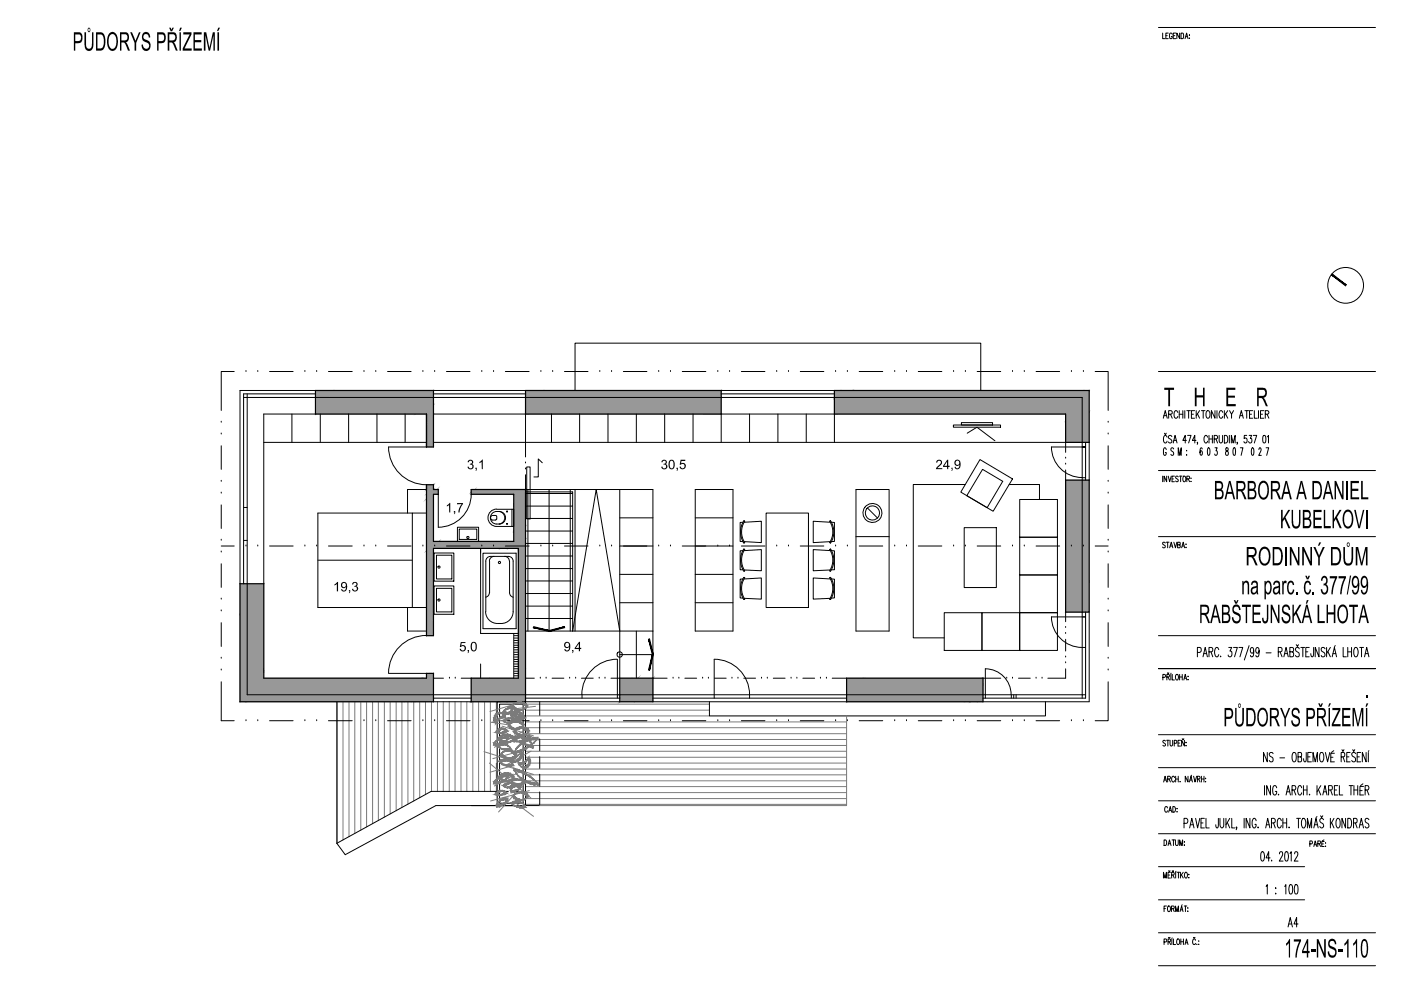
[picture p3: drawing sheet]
<svg xmlns="http://www.w3.org/2000/svg" width="297mm" height="210mm" viewBox="0 0 297 210" stroke-linecap="round" stroke-linejoin="round" font-family="sans-serif">
<g fill="none" stroke="#000" stroke-width=".21">
<path d="M245.6 5.8h46M246.5 7v1.2h.5M247.2 7.6h.3M247.7 7h-.5v1.2h.5M248.5 7.3a.31 .31 0 0 0-.4-.3 .31 .31 0 0 0-.2 .4v.3a.33 .33 0 0 0 .3 .5 .33 .33 0 0 0 .3-.5h-.2M248.8 7.6h.3M249.3 7h-.5v1.2h.5M250.1 7v1.2l-.6-1.2v1.2M250.4 7a.65 .65 0 0 1 .6 .4 .65 .65 0 0 1-.2 .8h-.4zM251.2 8.2l.4-1.2 .3 1.2M251.4 7.8h.4M252.2 7.4h.1"/>
<path d="M252.2 8.1v.1zM49.7 78.8h-2.8v8.2M52.2 78.8h.1M54.7 78.8h.1M57.2 78.8h4.9M64.6 78.8h.1M67.1 78.8h.1M69.6 78.8h5.1M77.2 78.8h.1M79.7 78.8h.1M82.2 78.8h5M89.7 78.8h.1"/>
<path d="M92.2 78.8h.1M94.7 78.8h5M102.2 78.8h.1M104.6 78.8h.1M107.1 78.8h5.1M114.7 78.8h.1M117.2 78.8h.1M119.7 78.8h5M127.2 78.8h.1M129.7 78.8h.1M132.2 78.8h5M139.7 78.8h.1"/>
<path d="M142.2 78.8h.1M144.7 78.8h4.9M152.2 78.8h.1M154.7 78.8h.1M157.2 78.8h5M164.7 78.8h.1M167.2 78.8h.1M169.7 78.8h5M177.2 78.8h.1M179.7 78.8h.1M182.2 78.8h5M189.7 78.8h.1"/>
<path d="M192.2 78.8h.1M194.7 78.8h5M202.2 78.8h.1M204.7 78.8h.1M207.2 78.8h5M214.7 78.8h.1M217.2 78.8h.1M219.7 78.8h5M227.2 78.8h.1M229.7 78.8h.1M232.2 78.8h2.8v8.2M245.6 78.8h46"/>
<path d="M46.9 92h.1M46.9 89.5h.1M46.9 94.5v5M52.4 83.5v.8h-.8M52.4 84.3h177v63h-177zM55.9 93.8h34.5M61.9 87.8v6M66.9 83.5h-15.3v40.3M66.9 82.8h-16v41M66.9 87.8h-11v36M67.9 87.8v6M73.9 87.8v6"/>
<path d="M79.9 87.8v6M82.4 94.7a8 8 0 0 0 8 8.1M82.4 94.8h8M85.9 87.8v6M91.9 93.8h134v2.1M91.9 83.5h19.5M91.9 82.8h19.5M91.9 87.8h19.5v9.1M111.4 99.4h.1M111.4 98.2h.1M111.7 99h.7v11h-.7zM115 98.1l-.9-.8v3.8h-.9"/>
<path d="M116.9 87.8v6M121.9 82.8v-10h86v10M122.9 87.8v6M128.9 87.8v6M134.9 87.8v6M140.9 87.8v6M146.9 87.8v6M152.9 83.5h24M152.9 82.8h24M152.9 93.8v-6h24v6M158.9 87.8v6M164.9 87.8v6"/>
<path d="M170.9 87.8v6M202.1 90.1h10v.5h-10zM203.8 89.6h6.6v.5h-6.6zM205.1 91.8l2-1.2 3.8 2.9M207.8 97.4l6.9 4.1-4.1 6.9-6.9-4.1zM208.3 99.5l4.3 2.6-3.3 5.5-4.3-2.5zM225.9 97.1h.1M225.9 98.4h.1M225.9 99.6v2.2M229.4 94.8h.8h-7.3a6.5 6.5 0 0 0 6.5 6.4M230.2 93.8v8M230.9 93.8v8"/>
<path d="M235 89.5h.1M235 92h.1M235 94.5v5M245.6 99.8h46M246.6 88.7l.5-1.6 .4 1.6M246.8 88.1h.5M246.9 91.8l.2 .4 .2-.4M247.3 95.3l-.2-.3-.2-.1a1.58 1.58 0 0 0 0 1.6l.3-.2 .1-.3h-.2M247.4 92.7l-.2-.4a.9 .9 0 0 0-.3 1.5l.3 .1 .2-.4M247.8 87.8l.7-.1v-.5l-.2-.1h-.5v1.6M248.2 87.8l.3 .9M248.5 92.6a.38 .38 0 0 0-.6-.3 .38 .38 0 0 0-.1 .6l.5 .3 .2 .5a.4 .4 0 0 1-.4 .2 .4 .4 0 0 1-.4-.2"/>
<path d="M248.8 93.9l.3-1.6 .5 1.6M248.8 95.2v-.2a.34 .34 0 0 0-.5 .1 .34 .34 0 0 0 .1 .5l.4 .3v.4l-.2 .2-.4-.2M248.9 93.4h.5M249.7 87.4l-.3-.3a.9 .9 0 0 0-.3 1.5l.3 .1 .3-.4M249.8 96.5v-1.6l.3 1.6 .3-1.6v1.6M250 87.1v1.6M250 87.8h.8M250.8 87.1v1.6M251.2 87.1v1.6M251.5 93.4h-.7l.5-1.1v1.6M251.6 95.5v.1zM251.6 96.4v.1z"/>
<path d="M251.6 87.1h.8M251.8 92.3h.7l-.5 1.6M252 87.1v1.6M252.6 87.8h.4M253.3 87.1h-.7v1.6h.7M253.6 93.4h-.8l.5-1.1v1.6M253.6 87.1v1.6M253.9 87.7l.4 1M253.9 93.8l-.1 .4M254.3 87.1l-.7 1M254.7 87.1h.8M254.9 95.2l-.2-.3a1.28 1.28 0 0 0 0 1.6l.2-.4-.1-.5h-.2l-.2 .4"/>
<path d="M255.1 87.1v1.6M255.9 87.2l.1-.1a.89 .89 0 0 1 .3 1.5l-.1 .1a.9 .9 0 0 1-.3-1.5zM256 92.7l-.2-.4a.9 .9 0 0 0-.3 1.5l.3 .1 .2-.4M256.1 95l.2-.1 .2 .3v1.1l-.2 .2-.3-.2zM256.3 92.3v1.6M256.3 93.1h.7M257 92.3v1.6M257.4 93.1l.7-.2-.1-.5-.6-.1v1.6M257.6 87.1v1.6l-.8-1.6v1.6M257.6 94.9h.5l-.3 .7a.52 .52 0 0 1 .3 .5 .52 .52 0 0 1-.4 .4l-.1-.2M257.8 93.1l.3 .8M258 87.1v1.6"/>
<path d="M258.5 92.3v1.4l.3 .2 .4-.2v-1.4M259.2 87.4l-.2-.3a.93 .93 0 0 0-.3 1.5l.3 .1 .2-.4M259.6 92.3a.86 .86 0 0 1 .8 .6 .86 .86 0 0 1-.3 .9l-.5 .1zM259.6 87.1v1.6M259.8 87.7l.5 1M259.9 95v.5a.54 .54 0 0 1 .5 .5 .54 .54 0 0 1-.3 .5 .6 .6 0 0 1-.2-.6 .6 .6 0 0 1 .5-.4v-.5zM260.3 87.1l-.7 1M260.6 92.3v1.6M260.7 87.1l.4 .7 .4-.7M261.1 93.9v-1.6l.4 1.6 .4-1.6v1.6M261.1 87.8v.9M261.5 95l.2-.1 .2 .3v1.1l-.2 .2-.2-.2z"/>
<path d="M262.4 93.8h-.1h.1l-.1 .4M262.8 88.7l.4-1.6 .4 1.6M262.9 88.1h.6M263 94.9h.5l-.4 1.6M263.9 87.1h.8M264.3 92.3h-.5v.6a.46 .46 0 0 1 .6 .5 .46 .46 0 0 1-.6 .4l-.1-.2M264.3 87.1v1.6M264.8 92.3h.6l-.3 .6a.46 .46 0 0 1 .3 .6 .46 .46 0 0 1-.6 .3l-.1-.2M264.9 87.8h.4M265.4 95l.2-.1a1.22 1.22 0 0 1 0 1.6l-.3-.6zM265.6 87.1h-.7v1.6h.7M265.7 92.3h.7l-.5 1.6"/>
<path d="M265.9 87.1v1.6h.7M266.8 87.1v1.6M266.9 95.3l.1-.3a.4 .4 0 0 1 .5 .3 .4 .4 0 0 1-.2 .5l-.4 .7h.5M267.3 87.8h.4M267.8 92.4l.3-.1a1.22 1.22 0 0 1 0 1.6h-.1a1.44 1.44 0 0 1-.2-1.5zM268 87.1h-.7v1.6h.7M268.3 87.8l.6-.1 .1-.3-.1-.2-.6-.1v1.6M268.4 94.9h.6l-.4 1.6M268.6 87.8l.4 .9M268.7 92.6l.2-.3v1.6M46.9 117h.1M46.9 114.5h.1"/>
<path d="M46.9 104.5h.1M46.9 102.1h.1M46.9 115.8h2.8M46.9 107v5M46.9 119.5v5M51.6 107.6h.8M51.6 114.6h.8M52.2 115.8h.1M54.7 115.8h.1M57.2 115.8h4.9M64.6 115.8h.1M67.1 115.8h.1"/>
<path d="M67.4 118.8h20M69.6 115.8h5.1M77.2 115.8h.1M79.7 115.8h.1M82.2 115.8h5M87.4 108.8h-20v20h20M89.7 115.8h.1M90.4 108.8h-3v20h3M90.4 103.8h-4v5M92 117.2h4.2v6h-4.2zM92.2 115.8h.1M92.5 117.7h3.3v5.1h-3.3z"/>
<path d="M94.7 115.8h5M97 111.8h4.5v3h-4.5zM97.4 112.2h3.7v2.2h-3.7zM99.9 104.8a7 7 0 0 1-7 7v-7M101.9 116.3v18h8M102.2 115.8h.1M102.4 117.3h7v16h-7zM103 119v10.7M103.8 119v6.7a.99 .99 0 0 1-.8 .9M104.6 115.8h.1M104.8 118a.99 .99 0 0 0-1 1M105.3 110l-.2 .2"/>
<path d="M105.3 109.5l-.2-.2h-.7a.49 .49 0 0 0-.4 .5 .49 .49 0 0 0 .4 .5h.7M105.3 107.9a1.84 1.84 0 0 0-1.8 1.9 1.84 1.84 0 0 0 1.8 1.8h3.6v-3.6h-3.6M105.3 109.5v.6M105.8 108.5a1.33 1.33 0 0 1 1.2 1.3 1.33 1.33 0 0 1-1.2 1.3M105.9 108.4a1.33 1.33 0 0 1 1.3 1.4 1.33 1.33 0 0 1-1.3 1.3M105.9 108.4a1.42 1.42 0 0 0-1.9 1.4 1.42 1.42 0 0 0 1.9 1.3M107 118a.99 .99 0 0 1 1 1M107.1 115.8h5.1M108 119v6.7a.99 .99 0 0 0 .8 .9M108.5 108v3.6M108.8 119a1 1 0 0 0-1-1h-3.8a.99 .99 0 0 0-1 1M108.8 119v10.7"/>
<path d="M111.4 104.3h10v29.5l5-30 5 30M111.4 100.7v3.1h27v40h3M111.4 117.9h10M111.4 115.2h10M111.4 112.6h10M111.4 109.9h10M111.4 107.3h10M111.4 104.6h10M111.9 103.8v30M114.7 115.8h.1M116.4 103.8v30M117.2 115.8h.1"/>
<path d="M119.7 115.8h5M120.9 103.8v30M121.9 103.8v30M127.2 115.8h.1M129.7 115.8h.1M131.4 115.8h7M131.4 103.8v40h-1.9M131.4 109.8h7M139.7 115.8h.1M142.2 115.8h.1M144.7 115.8h10.7M147.4 103.8h8v30h-8z"/>
<path d="M147.4 109.8h8M152.2 115.8h.1M154.7 115.8h.1M157.2 115.8h5M157.6 116.7l-.7 .1v4h.7M157.6 110.7l-.7 .1v4h.7M157.7 110.5a4 4 0 0 0 .1 4.6l.1-.1M157.7 110.4l.2 .1M157.8 116.4l.1 .2M157.8 116.4a4 4 0 0 0 0 4.7l.1-.1M157.8 116.7l3.6-.2v4.5l-3.6-.2M157.8 110.7l3.6-.2v4.5l-3.6-.2"/>
<path d="M157.9 116.5a4.2 4.2 0 0 0 0 4.5M157.9 110.6a4.2 4.2 0 0 0 0 4.4M157.9 110.5v.1M162.4 108.8h9v20h-9zM164.7 115.8h.1M167.2 115.8h.1M169.7 115.8h5M175.9 116.5v.1M175.9 110.5a4.2 4.2 0 0 1 0 4.5M175.9 116.5a4.3 4.3 0 0 1 0 4.5M176 115v.1M176 116.4v.1"/>
<path d="M176 110.4v.1M176.1 116.7l-3.7-.2v4.5l3.7-.2M176.1 110.7l-3.7-.2v4.5l3.7-.2M176.1 116.4a4.4 4.4 0 0 1 0 4.7M176.1 110.5a4.4 4.4 0 0 1 0 4.6M176.3 116.7l.6 .1v4h-.6M176.3 110.7l.6 .1v4h-.6M177.2 115.8h.1M179.7 115.8h.1M181.5 103.8h7v30h-7zM181.5 113.8h7M182.2 115.8h5"/>
<path d="M183.9 107.7l2.2 2.1M189.7 115.8h.1M192.2 115.8h.1M194.7 115.8h5M202.2 115.8h.1M204.4 111.9h6.8v12.7h-6.8zM204.6 102.7h-11v32.5h6.6M204.7 115.8h.1M207.2 115.8h5M214 102.7h6.4v3.2M214.7 115.8h.1M216.2 113.9h8v8h-8z"/>
<path d="M216.2 105.9h8v8h-8zM217.2 115.8h.1M219.7 115.8h5M227.2 115.8h.1M229.4 101.3h.8M229.7 115.8h.1M232.2 115.8h2.8M235 102.1h.1M235 104.5h.1M235 114.5h.1M235 117h.1M235 107v5"/>
<path d="M235 119.5v5M245.6 113.8h46M246.5 101v1.1M247.1 115.1l-.3-.1h-.3v.4l.5 .3 .1 .3-.3 .1-.3-.1M247.3 115h.6M247.4 101v1.1l-.6-1.1v1.1M247.6 115v1.1M247.7 101l.3 1.1 .3-1.1M248 116.1l.3-1.1 .4 1.1M248.1 115.8h.4M248.5 101.5h.3M248.9 115l.3 1.1 .3-1.1"/>
<path d="M249 101h-.5v1.1h.5M249.7 115.5h.5v-.5h-.5v1.1h.5v-.3l-.1-.3M249.8 101.1l-.2-.1h-.3a.51 .51 0 0 0 .5 .7l-.1 .4h-.3l-.1-.1M250.1 101h.5M250.3 101v1.1M250.5 116.1l.4-1.1 .3 1.1M250.7 115.8h.3M250.9 101h.1a.62 .62 0 0 1 .4 .5 .62 .62 0 0 1-.4 .6 .96 .96 0 0 1-.1-1.1zM251.5 115.3v.2zM251.5 116v.1zM251.6 101.5l.6-.1-.1-.4h-.5v1.1M251.9 101.5l.3 .6"/>
<path d="M252.5 101.4h.1M252.5 102.1h.1M46.9 139.6h.1M46.9 129.5h.1M46.9 127h.1M46.9 132v5.1M86.4 128.8v5h4M90.4 134.7a8 8 0 0 0-8 8.1M92 124.2h4.2v6h-4.2zM92.5 124.7h3.3v5h-3.3zM103 129.7a2.68 2.68 0 0 0 3.3 2.5 2.52 2.52 0 0 0 2.5-2.5M108.9 134.3v9.5"/>
<path d="M109.1 137.3h.7M109.1 134.8h.7M109.1 139.8h.7M109.1 139.3h.7M109.1 138.3h.7M109.1 137.8h.7M109.1 138.8h.7M109.1 136.8h.7M109.1 135.8h.7M109.1 135.3h.7M109.1 136.3h.7M111.4 133.8h27"/>
<path d="M111.4 131.1h10M111.4 128.5h10M111.4 125.8h10M111.4 123.2h10M111.4 120.6h10M130.9 139.8a7.5 7.5 0 0 0-7.5 7.5M130.9 139.8v8.2M131.4 121.8h7M131.4 127.8h7M131.4 138.8h7M134.9 133.8v10M147.4 121.8h8"/>
<path d="M147.4 127.8h8M151.4 139.8a7.6 7.6 0 0 1 7.5 8.2M151.4 139.8v8.2M157.6 122.8h-.7v4h.7M157.8 122.8l3.6-.3v4.5l-3.6-.1M157.9 122.5l-.1-.1a4 4 0 0 0 0 4.7l.1-.1M157.9 122.6a4.2 4.2 0 0 0 0 4.4M157.9 122.5v.1M175.9 122.5a4.4 4.4 0 0 1 0 4.6M176 127.1h.1M176 121.1h.1M176 122.4v.1"/>
<path d="M176.1 122.8l-3.7-.3v4.5l3.7-.1M176.1 121.1h-.1M176.1 122.4a4.4 4.4 0 0 1 0 4.7M176.3 122.8h.6v4h-.6M200.2 129.9h8v8h-8zM208.2 129.9h8v8h-8zM216.2 129.9h8v8h-8zM216.2 121.9h8v8h-8zM222.9 130.8h7.3M222.9 130.8a6.5 6.5 0 0 0 6.5 6.5M225.9 133h.1M225.9 134.3h.1"/>
<path d="M225.9 139.3h.1M225.9 129.8v2M225.9 135.5v2.5M229.4 137.3h.8M230.2 129.8v18.2h-21.8M230.9 129.8v19h-22.5M235 127h.1M235 129.5h.1M235 139.6h.1M235 132v5.1M245.6 134.8h46M253.9 138.3h.5l.2-.2v-.7l-.7-.1v2"/>
<path d="M255.1 139.3l.4-2 .5 2M255.2 138.6h.6M256.3 138.2h.5l.3-.2-.1-.6-.7-.1v2M256.8 138.2l.3 1.1M258.4 137.7a.41 .41 0 0 0-.2-.4 .41 .41 0 0 0-.4 .1 1.51 1.51 0 0 0 .1 1.9 .44 .44 0 0 0 .5-.5M258.8 139.1v.2l.1-.1M260.5 137.3h.7l-.4 .7a.63 .63 0 0 1 .4 .7 .63 .63 0 0 1-.5 .6l-.3-.4M261.5 137.3h.8l-.6 2M262.7 137.3h.8l-.6 2M264.8 136.9l-1 3M265.8 138l-.2 .4a.58 .58 0 0 1-.6-.5 .58 .58 0 0 1 .4-.6 1.44 1.44 0 0 1 .1 2l-.3-.1-.1-.2M267 138l-.2 .4a.58 .58 0 0 1-.6-.5 .58 .58 0 0 1 .4-.6 1.44 1.44 0 0 1 0 2l-.3-.1v-.2"/>
<path d="M268.4 138.4h1.1M271 138.2h.5l.3-.2-.1-.6-.7-.1v2M271.4 138.2l.4 1.1M272.2 139.3l.5-2 .4 2M272.4 138.6h.6M273.5 138.2h.5l.2-.2v-.6l-.7-.1v2h.5l.2-.2v-.7l-.2-.2M274.8 136.7l.3 .4 .2-.4M275.5 137.6a.44 .44 0 0 0-.8-.2 .44 .44 0 0 0 .2 .7l.4 .2a.46 .46 0 0 1 .1 .8 .46 .46 0 0 1-.7-.1M275.8 137.3h.8M276.2 137.3v2M276.9 138.2h.4M277.6 137.3h-.7v2h.7"/>
<path d="M278.5 137.3v1.5l-.2 .5-.3-.2-.1-.5M279.7 137.3v2l-.9-2v2M280.9 137.6a.45 .45 0 0 0-.7-.2v.6l.5 .3a.45 .45 0 0 1 .2 .8 .45 .45 0 0 1-.8-.1M281.3 137.3v2M281.5 138.1l.6 1.2M282.1 137.3l-.8 1.3M282.4 139.3l.5-2 .5 2M282.6 138.6h.6M283.1 136.9l-.2 .2M284.8 137.3v2h.7M285.8 138.2h.8M285.8 137.3v2"/>
<path d="M286.6 137.3v2M287.2 137.4l.2-.1a.97 .97 0 0 1 .5 1.5 .44 .44 0 0 1-.5 .5 1.69 1.69 0 0 1-.2-1.9zM288.3 137.3h.8M288.7 137.3v2M289.3 139.3l.5-2 .4 2M289.5 138.6h.5M46.9 142.1h.1M46.9 144.6v8.2h2.8M52.2 152.8h.1M54.7 152.8h.1M57.2 152.8h4.9M64.6 152.8h.1"/>
<path d="M67.1 152.8h.1M69.6 152.8h5.1M71.4 148.8v30M77.2 152.8h.1M79.7 152.8h.1M82.2 152.8h5M82.4 142.8h8M89.7 152.8h.1M91.9 143.8h2.1M91.9 148h8M91.9 148.8h8M92.2 152.8h.1"/>
<path d="M94.7 152.8h5M95.3 143.8h.1M96.5 143.8h.1M97.8 143.8h2.1M101.9 140.8v3M102.2 152.8h.1M104.6 152.8h.1M105.4 148.8h6v22h-6zM105.9 149.3h5v21h-5zM107.1 152.8h5.1M109.1 142.8h.7M109.1 141.3h.7"/>
<path d="M109.1 140.8h.7M109.1 141.8h.7M109.1 140.3h.7M109.1 142.3h.7M109.1 143.3h.7M111.4 143.8h1.9M111.4 148h20M111.4 148.8h20M114.4 148.8v2.9M114.4 152.9v2.5M114.4 156.7v2.5M114.6 143.8h.1"/>
<path d="M114.7 152.8h.1M115.8 143.8h.1M117.1 143.8h2.4M117.2 152.8h.1M119.7 152.8h5M120.8 143.8h.1M122 143.8h.1M123.3 143.8h2.5M123.4 147.3v.7M127 143.8h.1M127.2 152.8h.1M128.3 143.8h.1"/>
<path d="M129.7 152.8h.1M132.2 152.8h5M138.4 148h41.1M138.4 148.8h41.1M139.7 152.8h.1M142.2 152.8h.1M142.7 143.8h.1M143.9 143.8h.1M144.7 152.8h4.9M145.2 143.8h2.5M149 143.8h.1M150.2 143.8h.1"/>
<path d="M150.4 148.8v3h71.3v-3M151.5 143.8h2.5M152.2 152.8h.1M154.7 152.8h.1M155.2 143.8h.1M156.5 143.8h.1M157.2 152.8h5M157.7 143.8h2.5M161.5 143.8h.1M162.7 143.8h.1M164 143.8h2.5M164.7 152.8h.1"/>
<path d="M167.2 152.8h.1M167.7 143.8h.1M169 143.8h.1M169.7 152.8h5M170.2 143.8h2.5M173.9 143.8h.1M175.2 143.8h.1M176.4 143.8h3.1M177.2 152.8h.1M179.7 152.8h.1M182.2 152.8h5M189.7 152.8h.1"/>
<path d="M192.2 152.8h.1M194.7 152.8h5M202.2 152.8h.1M204.7 152.8h.1M207.2 152.8h5M208.4 143.8h3.8M213.4 143.8h.1M214.4 147.3a5.5 5.5 0 0 0-5.5-5.5v6.2M214.4 147.3v.7M214.7 143.8h.1M214.7 152.8h.1M214.9 147.3v.7"/>
<path d="M215.4 147.3v.7M215.9 143.8h2.5M217.2 152.8h.1M219.7 143.8h.1M219.7 152.8h5M220.9 143.8h.1M225.9 140.5h.1M225.9 141.8v2h-3.7M227.2 152.8h.1M229.7 152.8h.1M230.2 147.3h-.8v.7M235 142.1h.1"/>
<path d="M235 144.6v8.2h-2.8M245.6 155.8h46M246.5 143.6l.6-.1-.1-.5h-.5v1.2M247.1 157.1a.29 .29 0 0 0-.5-.1 .29 .29 0 0 0 .1 .5l.2 .1a.31 .31 0 0 1 .2 .5 .31 .31 0 0 1-.6-.1M247.4 157h.5M247.4 143.5h.5v-.4l-.5-.1v1.2M247.5 142.6l.2 .3 .1-.3M247.6 157v1.2M247.7 143.5l.2 .7M248.1 157v.8l.2 .4 .3-.2v-1M248.2 143v1.2M248.3 142.7l-.1 .2"/>
<path d="M248.5 143v1.2h.5M249 157.6l.5-.1-.1-.5h-.4v1.2M249.4 143a.55 .55 0 0 1 .5 .4 .55 .55 0 0 1-.1 .6l-.1 .1a.61 .61 0 0 1-.5-.4 .61 .61 0 0 1 .2-.7zM249.8 157.6h.3M250.1 143v1.2M250.1 143.5h.6M250.3 157h-.5v1.2h.5M250.7 156.6l.1 .3 .2-.3M250.7 143v1.2M251 144.2l.3-1.2 .3 1.2M251.1 157v1.2l-.6-1.2v1.2M251.1 143.8h.4"/>
<path d="M251.5 157.4h.1M251.5 158.1h.1M251.9 143.4v.1zM251.9 144v.2zM268.7 159.5v2l-.8-2v2M269.9 159.8a.44 .44 0 0 0-.7-.1 .44 .44 0 0 0 .2 .7l.5 .4a.55 .55 0 0 1-.2 .7l-.5-.1-.1-.2M274.2 159.6l.1-.1a.55 .55 0 0 1 .5 .8v.8a.44 .44 0 0 1-.5 .4 1.69 1.69 0 0 1-.1-1.9zM276.9 159.5v1.6l-.2 .4-.3-.2v-.4M278 159.5h-.7v2h.7M280 159.6l.1-.1a.86 .86 0 0 1 .6 1.3l-.1 .3a.41 .41 0 0 1-.2 .4 .41 .41 0 0 1-.4-.1l-.2-.6zM281 159.5l.5 2 .4-2M282.8 159.2l-.5 .3"/>
<path d="M282.9 159.7h-.7v1.8h.7M284.5 158.9l.2 .4 .2-.4M286.3 159.5h-.8v2h.8M286.8 158.9l.2 .4 .2-.4M287.4 159.8a.44 .44 0 0 0-.7-.1 .44 .44 0 0 0 .2 .7l.5 .4a.55 .55 0 0 1-.3 .7l-.4-.1-.1-.2M288.5 159.5h-.8v2h.8M289.6 159.5v2l-.8-2v2M290.1 159.5v2M290.2 159.2l-.1 .1M291.6 141.8h-46h46M107.8 167.8h-16.4l-20 11M109.1 167.8h2.3"/>
<path d="M114.4 167.9v2.9h-22l-19.2 10.4-1.8-2.4M114.4 160.4v2.5M114.4 164.2v2.5M245.6 169.8h46M245.6 176.8h46M245.6 162.8h46M246.7 165.8l.3-1.2 .4 1.2M246.8 178.1a.59 .59 0 0 1 .6 .6 .59 .59 0 0 1-.6 .6zM246.8 165.4h.4M247.5 171.3a.32 .32 0 0 0-.4-.3 .32 .32 0 0 0-.2 .5v.2a.32 .32 0 0 0 .2 .5 .32 .32 0 0 0 .4-.3M247.6 165.2l.5-.1v-.4l-.5-.1v1.2M247.7 179.3l.2-1.2 .4 1.2"/>
<path d="M247.7 178.9h.5M247.8 172.2l.3-1.2 .3 1.2M247.9 165.2l.3 .6M247.9 171.8h.4M248.5 178.1h.6M248.7 171a.59 .59 0 0 1 .5 .6 .59 .59 0 0 1-.5 .6zM248.8 178.1v1.2M249 164.9a.32 .32 0 0 0-.4-.3 .32 .32 0 0 0-.2 .4v.3a.32 .32 0 0 0 .2 .5 .32 .32 0 0 0 .4-.3M249.2 178.1v.8l.3 .4 .3-.2v-1M249.3 164.6v1.2M249.3 165.2h.5M249.6 171.4v.1z"/>
<path d="M249.6 172.1v.1zM249.8 164.6v1.2M250.1 179.3v-1.2l.3 1.2 .3-1.2v1.2M250.2 165.7h.1M251 174.6h.5l.3-.2v-.5l-.3-.4h-.5v2M251.1 178.5h.1M251.1 179.1v.2zM251.9 164.6v1.2l-.6-1.2v1.2M252.2 165.8l.3-1.2 .3 1.2M252.2 175.5l.5-2 .5 2M252.3 165.4h.4M252.4 174.9h.6"/>
<path d="M252.6 164.4l-.1 .1M253.1 164.6l.3 1.2 .3-1.2M253.5 173.5l.4 2 .5-2M253.9 165.2l.4-.1v-.4l-.4-.1v1.2M254.1 165.2l.3 .6M254.6 174.5h.5M254.7 165.2h.6M254.7 164.6v1.2M255.3 164.6v1.2M255.4 173.5h-.8v2h.8M255.6 165.7h.1M255.6 165v.1z"/>
<path d="M255.7 173.5v2h.7M258.3 173.5v1.5l-.2 .5-.3-.2v-.4M258.7 173.5v1.4l.3 .6 .4-.3 .1-1.7M259.9 173.5v2M260.2 174.4l.5 1.1M260.7 173.5l-.8 1.4M261.2 173.5v2h.6M262.2 175.4v.1l-.1-.1h.1l-.1 .5M263.8 173.5v2M265 173.5v2l-.8-2v2M266.3 174l-.2-.5a1.01 1.01 0 0 0-.6 1.5 .41 .41 0 0 0 .2 .4 .41 .41 0 0 0 .4 0l.2-.6h-.2M266.7 175.3v.2l.1-.1"/>
<path d="M268.1 166.6v2M268.4 175.5l.4-2 .4 2M268.5 174.9h.6M269.4 166.6v2l-.8-2v2M269.6 174.5h.5l.2-.2v-.6l-.2-.2h-.5v2M270 174.5l.4 1M270.7 167a.44 .44 0 0 0-.5-.4 1.57 1.57 0 0 0 0 2 .44 .44 0 0 0 .5-.5v-.3h-.3M271.1 168.4v.2v-.1M271.4 160.7h1M271.7 174l-.3-.5h-.3a1.62 1.62 0 0 0 0 2h.3l.3-.5M272 174.5h.8M272 173.5v2"/>
<path d="M272.7 168.6l.4-2 .5 2M272.8 173.5v2M272.8 167.9h.6M273.3 175.3v.2v-.1M273.9 167.5l.7-.1 .1-.3-.1-.4-.7-.1v2M274.3 167.5l.4 1.1M274.9 173.5h.8M275.2 160.5l.7-.1v-.8l-.7-.1v2l.7-.1 .1-.5-.3-.4M275.3 173.5v2M276 167a.44 .44 0 0 0-.5-.4 1.57 1.57 0 0 0 0 2 .44 .44 0 0 0 .5-.5M276.3 173.5h.2a1.62 1.62 0 0 1 0 2 1.01 1.01 0 0 1-.5-1.5zM276.4 166.6v2"/>
<path d="M276.4 167.5h.7M277.1 166.6v2M277.2 175.5v-2l.5 2 .4-2v2M277.3 160.5h.4M277.7 168.4l-.1 .1h.1M277.7 178.9h.5v-.6h-.5v1.2M278.4 161.5v-2l.4 2 .5-2v2M278.6 175.5l.4-2 .5 2M278.6 179.5l.2-1.2 .4 1.2M278.6 179.1h.5M278.7 174.9h.6M279.2 173.1l-.2 .2"/>
<path d="M279.2 166.6v2M279.4 178.9l.6-.1-.1-.5h-.5v1.2M279.5 167.4l.5 1.2M279.7 178.9l.3 .6M280 173l.2 .3 .3-.3M280 166.6l-.8 1.3M280.2 178.9h.4M280.5 168.6l.4-2 .4 2M280.6 173.8a.45 .45 0 0 0-.7-.1 .45 .45 0 0 0 .1 .7l.5 .3 .1 .5a.42 .42 0 0 1-.4 .4 .42 .42 0 0 1-.4-.4M280.6 167.9h.6M280.7 178.1l-.4 .2M280.8 178.4h-.6v1.1h.6"/>
<path d="M281.1 178.7h.1M281.1 179.4h.1M281.7 167.5l.7-.1v-.7l-.7-.1v2M282.1 173.5v2M282.1 167.5l.4 1.1M282.2 160.6h.4M282.3 174.4l.5 1.1M282.8 173.5l-.7 1.4M282.9 167.5h.5M283.5 173.6l.3-.1a1.62 1.62 0 0 1 0 2h-.2a1.69 1.69 0 0 1-.1-1.9zM283.6 166.6h-.7v2h.7M284 166.6v2h.7"/>
<path d="M284.4 160.5l.6-.1v-.8l-.6-.1v2M284.7 160.5l.4 1M285.3 173.5v2l-.8-2v2M285.5 160.5h.5M285.8 173.5h.4a1.48 1.48 0 0 1 0 2h-.4zM286 166.6h.9M286.4 166.6v2M287 174.5l.7-.1v-.5l-.2-.4h-.5v2M287.1 167.5h.8M287.1 166.6v2M287.4 174.5l.3 1M287.7 160.5h.5"/>
<path d="M287.9 166.6v2M288.2 175.5l.4-2 .5 2M288.3 174.9h.6M288.3 167.6h.5M289 166.2l-.5 .4M289.1 166.7h-.8v1.9h.8M289.4 167.5l.7-.1 .1-.3-.1-.4-.7-.1v2M289.8 167.5l.4 1.1M290.2 173.8a.45 .45 0 0 0-.7-.1 .45 .45 0 0 0 .1 .7l.5 .3 .1 .5-.3 .3h-.2l-.3-.3M245.6 197.8h46M245.6 183.8h31M245.6 190.8h31"/>
<path d="M246.7 186.2v-1.3l.3 1.3 .3-1.3v1.3M246.8 199.7h.5v-.6h-.5v1.2M246.8 192.6h.3M247.3 192.1h-.5v1.2M247.7 192.1a.6 .6 0 0 1 .5 .5 .6 .6 0 0 1-.3 .7 .72 .72 0 0 1-.2-1.2zM247.7 199.7l.5-.2-.1-.4h-.4v1.2M247.7 185.5h.3M247.7 198.7l.2 .3 .2-.3M247.8 184.6l.1 .3 .2-.3M247.9 199.7l.3 .6M248.2 184.9h-.5v1.3h.5M248.4 192.6h.5v-.4l-.5-.1v1.2"/>
<path d="M248.4 185.5h.5l.1-.3-.2-.3h-.4v1.3M248.5 199.1v1.2M248.5 184.6l.2 .3 .1-.3M248.5 198.9v.1M248.7 192.6l.3 .7M248.7 185.5l.3 .7M248.8 199.1v1.2h.5M249.2 193.3v-1.2l.4 1.2 .3-1.2v1.2M249.3 184.9v1.3M249.3 184.7v.2M249.6 184.9h.5M249.6 199.1h.1a.64 .64 0 0 1 .4 .6 .64 .64 0 0 1-.4 .6 .82 .82 0 0 1-.1-1.2z"/>
<path d="M249.9 184.9v1.3M250.2 193.3l.3-1.2 .3 1.2M250.3 184.9v1.3M250.3 192.9h.4M250.4 199.1v1.2M250.4 199.7h.5M250.5 185.5l.4 .7M250.7 191.8l-.2 .2M250.9 184.9l-.6 .8M250.9 199.1v1.2M251.1 192.1h.5M251.2 185.1l.2-.2a.67 .67 0 0 1 .4 .7 .67 .67 0 0 1-.4 .6l-.3-.5z"/>
<path d="M251.3 192.1v1.2M251.3 199.9h.5M251.8 192.5v.1zM251.8 193.2v.1zM252.1 185.4h.1M252.1 186h.1M253 198.7l.2 .3 .2-.3M253.4 199.4a.32 .32 0 0 0-.4-.3 .32 .32 0 0 0-.1 .4v.3a.31 .31 0 0 0 .2 .5 .31 .31 0 0 0 .3-.3M254.2 199.5h.1M267.5 180.7l.2-.1a1.47 1.47 0 0 1 0 2h-.1a1.86 1.86 0 0 1-.1-1.9zM268.4 187.9l.3-.3v2M269.3 181.9h-.9l.6-1.3v2"/>
<path d="M269.6 182.4l.1 .1M270.5 188.2v.2zM270.5 189.4v.2zM271.3 181l.2-.4 .4 .1v.6l-.7 1.3h.8M272.4 187.9l.2-.3v2M272.5 180.7h.5l.2 .7-.2 1.1-.3 .1a1.86 1.86 0 0 1-.2-1.9zM273.1 196.5l.5-2 .4 2M273.3 195.9h.6M273.4 187.6h.3a1.6 1.6 0 0 1 0 2l-.3-.1-.1-.8zM273.5 181l.3-.4v2M274.5 181v-.3a.42 .42 0 0 1 .6 0 .42 .42 0 0 1 0 .6l-.7 1.3h.8M274.6 187.6h.3a1.6 1.6 0 0 1 0 2l-.3-.1-.2-.8z"/>
<path d="M275.2 195.9h-.8l.5-1.4v2M245.6 204.8h46M251.2 200.3l.3-1.2 .4 1.2M253.7 200.2h.1M254.2 200.2h.1"/>
<circle cx="285.3" cy="60.5" r="3.8"/>
<circle cx="99.2" cy="114" r=".23"/>
<circle cx="105.9" cy="119.3" r=".23"/>
<circle cx="107.5" cy="111.1" r=".11"/>
<circle cx="107.5" cy="108.5" r=".11"/>
<circle cx="185" cy="108.8" r="1.5"/>
<circle cx="185" cy="108.8" r="2.01"/>
<circle cx="93.1" cy="127.2" r=".23"/>
<circle cx="93.1" cy="120.2" r=".23"/>
<circle cx="131.4" cy="138.8" r=".57"/>
</g>
<g fill="#000">
<path d="M27.6 6.8h.4l.7 1.9 .8-1.9h.3l-.9 2.3v1.6h-.4v-1.6zM30.4 7l.5-.2h.4l.5 .8v.3l-.3 .1-.3-.7-.4-.1-.4 .5 .1 .5 1 .4 .4 .6-.1 1-.5 .6-.8-.1-.4-.7-.1-.5 .3-.1 .1 .6 .4 .3h.5l.3-.5-.2-.6-.9-.5-.3-.3-.1-.8zM38.9 6.8h1.7v.5l-1.5 3h1.5v.4h-1.9v-.4l1.5-2.9-1.3-.1zM41 6.8h1.8v.5h-1.5v1.2h1.4v.5h-1.4v1.3h1.5v.4h-1.8zM43.2 6.8h.5l.7 3.4 .7-3.4h.5v3.9h-.3v-3.2l-.8 3.2h-.3l-.6-3.3v3.3h-.4zM99.3 97.6l.6-.1 .3 .2 .1 .4-.2 .3 .3 .3v.4l-.5 .4h-.4l-.3-.3-.1-.2 .3-.1 .2 .4h.3l.2-.2a.39 .39 0 0 0 0-.5 .39 .39 0 0 0-.5-.1l.1-.2 .3-.1a.33 .33 0 0 0-.2-.5 .33 .33 0 0 0-.4 .3h-.3zM100.8 99.2h.3v.4l-.2 .3-.1-.1 .2-.3h-.2zM101.6 97.9l.8-.5v2.1h-.2l-.1-1.6-.4 .3zM140.3 97.7l.3-.2 .6 .1 .2 .2v.3l-.3 .3 .3 .2 .1 .2-.1 .4-.3 .3-.7-.1-.2-.4h.3a.39 .39 0 0 0 .5 .3 .39 .39 0 0 0 .2-.6 .39 .39 0 0 0-.5-.2l.2-.2a.34 .34 0 0 0 .2-.4 .34 .34 0 0 0-.4-.3 .34 .34 0 0 0-.2 .4h-.3zM143.4 99.2h.3l-.1 .7-.2-.1 .2-.3h-.2zM144.3 97.5h1v.2h-.8l-.1 .6 .6-.1 .4 .5-.1 .5-.3 .3-.6-.1-.3-.4h.3a.44 .44 0 0 0 .5 .2 .44 .44 0 0 0 .3-.5 .44 .44 0 0 0-.5-.3l-.6 .1zM198.6 97.7l.3-.2h.4l.4 .2-.1 .7-.8 .9h1v.2h-1.4l.3-.5 .8-.8a.39 .39 0 0 0-.3-.5 .39 .39 0 0 0-.5 .4h-.2z"/>
<path d="M201.7 99.2h.3l-.2 .7-.1-.1 .1-.2zM246.8 82.2h2.1v.5h-.8v3.4h-.4v-3.4h-.9zM253.3 82.2h.4v1.6h1.4v-1.6h.3v3.9h-.3v-1.8h-1.4v1.8h-.4zM260 82.2h1.9v.5h-1.5v1.2h1.4v.4h-1.4v1.4h1.6v.4h-2zM94.7 107.1l.8-.5v2.1h-.2l-.1-1.6-.5 .3zM96.2 108.4h.3v.4l-.2 .2 .1-.3h-.2zM96.9 106.7h1.3l-.6 1.2-.2 .8h-.2v-.6l.7-1.2h-1zM271.6 108.1h.3v2l1.2-2h.5l-1.1 1.6 1.1 2.3h-.4l-.9-1.9-.4 .5v1.4h-.3zM273.5 116h.3l1.4 3v-3h.3v3.9h-.3l-1.4-3.1v3.1h-.3zM273.9 108.1h.3v2.9l.1 .4 .4 .2 .4-.1 .2-.3 .1-3.1h.3v3.1l-.2 .5-.4 .3h-.8l-.4-.6zM276.1 116h.3l1.4 3v-3h.4v3.9h-.4l-1.4-3.1v3.1h-.3zM278.5 108.1h1.7v.5h-1.4v1.2h1.3v.4h-1.3v1.3h1.4v.5h-1.7z"/>
<path d="M280.7 108.1h.3v3.4h1.2v.5h-1.5zM282.5 108.1h.3v2l1.2-2h.4l-.9 1.6 1 2.3h-.4l-.9-1.9-.4 .5v1.4h-.3zM283 102h.3l1.3 3.1v-3.1h.3v3.9h-.4l-1.2-3.1v3.1h-.3zM286.3 102h1.8v.4h-1.4v1.2h1.3v.5h-1.3v1.3h1.5v.5h-1.9zM287.4 116h.6l.7 3.3 .8-3.3h.4v3.9h-.3v-3.3l-.8 3.3h-.3l-.7-3.4v3.4h-.4zM287.1 108.1h.3l.8 3.5 .8-3.5h.3l-1 3.9h-.3zM288.6 102h.3v3.4h1.2v.5h-1.5zM70.9 123.9l.8-.5v2h-.3v-1.5l-.5 .2zM74 125.1h.3v.4l-.3 .3v-.1l.1-.3zM74.8 123.5l.6-.1 .3 .2 .1 .4-.2 .3 .3 .4-.1 .5-.4 .2-.6-.1-.2-.4 .3 .1a.39 .39 0 0 0 .6 .1 .39 .39 0 0 0 .1-.5 .39 .39 0 0 0-.5-.2l.2-.2a.34 .34 0 0 0 .3-.4 .34 .34 0 0 0-.5-.3 .34 .34 0 0 0-.2 .4h-.3zM97.7 136.1h1v.2h-.8l-.1 .6 .5-.1 .4 .3 .1 .6-.4 .4h-.5l-.4-.3v-.2h.2l.2 .3h.4l.2-.2v-.5l-.2-.2-.8 .1zM99.1 137.8h.3v.5l-.2 .2 .1-.4h-.2z"/>
<path d="M121.3 137.8h.3l-.1 .5-.2 .2 .1-.4h-.1zM263.4 123.2h.3v.4l.5-.5 .3 .1 .3 .3v2.5h-.3v-2.1a.43 .43 0 0 0-.6-.3 .43 .43 0 0 0-.2 .5v1.9h-.3zM263.3 128.2h1.9v.5h-.8v3.4h-.3v-3.4h-.8zM265.6 128.2h1.7v.5h-1.4v1.2h1.3v.4h-1.3v1.4h1.4v.4h-1.7zM268.6 128.2h.3v3.1l-.3 .8-.5 .1-.3-.2-.2-1h.3v.3a.38 .38 0 0 0 .4 .4 .38 .38 0 0 0 .3-.6zM269.4 128.2h.3l1.3 3.1v-3.1h.3v3.9h-.3l-1.3-3v3h-.3zM272.1 128.4l.3-.2h.5l.4 .2 .2 .6v.3l-.3 .1v-.4l-.3-.4h-.5l-.3 .4 .1 .6 1 .4 .4 .8-.1 .8-.3 .4-.3 .2-.8-.2-.4-.7v-.4l.3-.1 .2 .8 .7 .1 .4-.5-.1-.6-1-.4-.3-.5-.1-.8zM271.9 123.2h.2v.4a.39 .39 0 0 1 .2-.4 .39 .39 0 0 1 .5 .1l-.1 .4a.42 .42 0 0 0-.5 .1 .42 .42 0 0 0 0 .5v1.7h-.3zM274 128.2h.3v2l1.2-2h.4l-.9 1.6 1 2.3h-.4l-.9-1.9-.4 .6v1.3h-.3zM273.1 123.4l.5-.3 .5 .1 .3 .8-.3 .1v-.2a.44 .44 0 0 0-.6-.4 .44 .44 0 0 0-.3 .6v.7l.1 .6a.42 .42 0 0 0 .6 .2 .42 .42 0 0 0 .2-.5v-.1h.3v.2l-.4 .8-.5 .1-.4-.3-.2-.9v-.9zM274.7 125.5h.4v.5h-.4zM278.3 125.5h.3v.5h-.3z"/>
<path d="M279.4 128.2h.3v3.5h1.2v.4h-1.5zM280.3 122.3l.4-.2h.3l.5 .7v.6l-.3 .5 .4 .6v.7l-.3 .6-.3 .3-.5-.1-.3-.4-.2-.6 .3-.1 .2 .6 .2 .1a.72 .72 0 0 0 .6-1v-.1a.45 .45 0 0 0-.7-.4v-.4h.3l.2-.3 .1-.5a.42 .42 0 0 0-.5-.4 .42 .42 0 0 0-.3 .6h-.3zM281.3 128.2h.3v1.6h1.2v-1.6h.3v3.9h-.3v-1.8h-1.2v1.8h-.3zM281.9 122.2h1.6v.3l-.8 2.2-.1 1.3h-.3l.1-1.2 .3-1.3 .4-.9h-1.2zM283.8 122.2h1.6v.3l-.8 1.9-.2 1.6h-.3l.1-1 .3-1.2 .5-1.2h-1.2zM286.2 122h.3l-.7 4.1h-.3zM286 128.2h1.9v.5h-.8v3.4h-.3v-3.4h-.8zM271.4 150.1h.4l.7 1.8 .7-1.8h.4l-1 2.2v1.7h-.3v-1.7zM274 150.4l.4-.3h.5l.5 .3 .1 .4 .1 .4h-.3l-.1-.5-.3-.2h-.5l-.2 .4v.6l1 .4 .4 .5-.1 1.1-.5 .5h-.8l-.4-.7v-.5l.3-.1 .1 .5 .3 .4 .6-.1 .2-.4v-.5l-1.1-.6-.3-.3v-.9zM282.5 150.1h1.7v.5l-1.5 2.9h1.5v.5h-1.8v-.5l1.4-2.9h-1.3zM284.6 150.1h1.7v.5h-1.4v1.2h1.3v.4h-1.3v1.3h1.4v.5h-1.7zM286.8 150.1h.4l.7 3.3 .7-3.3h.5v3.9h-.3v-3.3l-.8 3.3h-.2l-.7-3.3v3.3h-.3z"/>
<path d="M289.6 147.3h.3v.6h-.3zM274.3 199.2h1.5v.3l-.7 2-.1 1.5h-.4l.1-1.2 .8-2.2h-1.2zM273.3 199.1h.2v3.9h-.2v-3l-.6 .5v-.4zM278 201.4h.8v.4h-.8zM279.2 199.1h.3l1.3 3.1v-3.1h.3v3.9h-.3l-1.3-3.1v3.1h-.3zM281.9 199.2l.3-.2 .5 .1 .4 .2 .2 .5v.4h-.3l-.3-.7h-.5l-.3 .4 .1 .5 1 .5 .4 .7-.1 .9-.3 .4-.3 .2-.7-.2-.5-.8v-.4h.3l.2 .7 .3 .2 .6-.1 .2-.4-.1-.6-1.1-.5-.3-.4v-.8zM283.7 201.4h.9v.4h-.9zM285.7 199.1h.2v3.9h-.3v-3l-.6 .5v-.4l.4-.3zM287.6 199.1h.1v3.9h-.2v-3l-.6 .5v-.4z"/>
<path d="M15.7 6.8l1.3 .1 .5 .7v.7l-.2 .6-.4 .2-.9 .1v1.5h-.3zM16 7.3v1.4l1-.1 .1-.8a.45 .45 0 0 0-.5-.5z"/>
<path d="M17.9 6.8h.3l.1 3.1 .2 .4 .3 .1 .4-.1 .2-.4 .1-3.1h.3v3.2l-.3 .5-.4 .3-.8-.1-.3-.6zM18.7 6a.44 .44 0 0 1 .5 .2 .44 .44 0 0 1-.2 .6 .46 .46 0 0 1-.4-.3 .46 .46 0 0 1 .1-.5zM18.7 6.3a.25 .25 0 0 0 .5 0 .25 .25 0 0 0-.5 0z"/>
<path d="M20.4 6.8l1.3 .1 .4 .4 .2 .5v1.9l-.4 .8-.3 .2h-1.2zM20.7 7.3v3h.7l.4-.2 .2-.6-.1-1.6-.3-.5z"/>
<path d="M23.1 7.1l.4-.3h.6l.5 .3 .3 .7 .1 .8-.1 1.2-.3 .6-.5 .4-.8-.2-.5-.8-.1-1.4zM23.5 7.4l-.4 .7v1.4l.4 .7 .5 .2 .4-.4 .2-.5v-1.3l-.3-.8-.3-.2z"/>
<path d="M25.4 6.8h1.4l.3 .3 .2 .5v.8l-.3 .4-.3 .2 .2 .2 .7 1.5h-.5l-.6-1.4-.3-.3h-.5v1.7h-.3zM25.7 7.3v1.3l1.1-.1 .2-.3-.1-.7-.2-.2z"/>
<path d="M33.3 6.8l1.4 .1 .3 .2 .1 .5v.7l-.2 .6-.4 .2-.9 .1v1.5h-.3zM33.6 7.3v1.4l1-.1 .2-.2v-.5a.47 .47 0 0 0-.6-.6z"/>
<path d="M35.6 6.8h1.3l.4 .3 .2 .4v.8l-.2 .3-.5 .4 .5 .6 .4 1.1h-.4l-.6-1.4-.3-.3h-.5v1.7h-.3zM35.9 7.3v1.3l1-.1 .3-.4-.2-.7-.2-.1zM35.9 5.9h.3l.2 .4 .1-.4h.4l-.4 .7h-.3z"/>
<path d="M38.1 6.8h.3v3.9h-.3zM38.2 5.9h.4l-.4 .7h-.2z"/>
<path d="M46.1 6.8h.3v3.9h-.3zM46.3 5.9h.4l-.4 .7h-.3z"/>
<path d="M141.9 97.6l.7-.1 .4 .4v1.1l-.3 .5h-.5l-.3-.3-.2-.9zM142.2 97.7l-.2 1 .2 .5a.52 .52 0 0 0 .6-.2 .52 .52 0 0 0 0-.5l-.1-.6-.3-.3z"/>
<path d="M200.8 97.5h.2v1.2h.3v.3h-.3v.5h-.2v-.5h-.9v-.2zM200.8 97.9l-.6 .9 .6-.1z"/>
<path d="M202.5 97.6l.7-.1 .3 .2 .2 .5-.1 .8-.2 .4-.7 .1-.3-.4 .2-.1a.46 .46 0 0 0 .6 .2 .46 .46 0 0 0 .2-.7l-.3 .3-.7-.3v-.6zM202.5 98.1a.45 .45 0 0 0 .9 0 .45 .45 0 0 0-.9 0z"/>
<path d="M266.5 82.2h1.6l.4 .4 .1 .4-.1 .8-.6 .6 .4 .4 .5 1.3h-.4l-.6-1.4-.3-.3h-.6v1.7h-.4zM266.9 82.7v1.2l1.2-.1 .2-.6-.2-.5z"/>
<path d="M257.6 102h1.1l.3 .1 .3 .7-.1 .7a.37 .37 0 0 0 .1 .7l.1 .9-.4 .7-1.4 .1zM257.9 102.4v1.2h.9l.2-.6a.49 .49 0 0 0-.6-.6zM257.9 104.1v1.3l1.1-.1 .1-.4-.1-.6-.3-.2z"/>
<path d="M260.6 102h.3l1 3.9h-.4l-.3-1.2h-1l-.2 1.2h-.4zM260.7 102.4l-.4 1.9h.9z"/>
<path d="M262.1 102h1.3l.5 .2 .2 1.1-.2 .5-.5 .3 .3 .4 .6 1.4h-.4l-.6-1.5-.3-.2h-.5v1.7h-.4zM262.5 102.4v1.3h.9l.3-.2v-.6l-.1-.4z"/>
<path d="M264.3 116h1.5l.4 .2 .2 1-.3 .8a.19 .19 0 0 0-.3 .1 .19 .19 0 0 0 .1 .2l.8 1.6h-.5l-.5-1.2-.4-.6h-.6v1.8h-.4zM264.7 116.4v1.3l1.1-.1 .3-.4-.1-.6-.3-.2z"/>
<path d="M264.5 102h1.1l.4 .1 .3 .7-.2 .7a.37 .37 0 0 0 .2 .7l.1 .6-.3 .9-.3 .2h-1.3zM264.9 102.4v1.2h.8l.2-.2v-.5a.47 .47 0 0 0-.6-.5zM264.9 104.1v1.3h1l.2-.5-.2-.6-.3-.2z"/>
<path d="M267.2 102.3l.5-.4 .5 .1 .4 .3 .3 .7v1.9l-.3 .7-.5 .3-.8-.2-.5-1v-1.5zM267.5 102.5l-.4 .7v1.3l.4 .9 .5 .1 .5-.4 .2-.6v-1.1l-.4-.9-.3-.2z"/>
<path d="M267.3 116.4l.5-.5h.5l.6 .4 .3 .6 .1 1.7-.4 1-.5 .3-.8-.1-.6-.9-.1-1.4zM267.5 116.6l-.2 .8v1.3l.5 .7 .5 .1 .4-.3 .2-.5v-1.5l-.2-.6-.3-.2h-.5z"/>
<path d="M269.5 102h1.4l.3 .3 .2 .6-.1 .7-.6 .5 .3 .4 .6 1.4h-.4l-.6-1.5-.3-.2h-.5v1.7h-.3zM269.8 102.4v1.3l1-.1 .3-.4-.1-.6-.2-.2z"/>
<path d="M269.8 116h1.4l.6 .7 .1 1.9-.2 .8-.6 .4-1.3 .1zM270.2 116.4v3h.8l.4-.3 .2-.5v-1.4l-.5-.7z"/>
<path d="M272.5 102h.4l1 3.9h-.4l-.2-1.2h-1.1l-.3 1.2h-.3zM272.7 102.4l-.4 1.9h.8z"/>
<path d="M275.8 102h.3l1 3.9h-.4l-.3-1.2h-1l-.2 1.2h-.4zM275.9 102.4l-.4 1.9h.9z"/>
<path d="M276.2 108.1l1.3 .1 .4 .5-.1 .9a.35 .35 0 0 0-.1 .4 .35 .35 0 0 0 .2 .3l.1 .7-.2 .7-.4 .3h-1.2zM276.6 108.6v1.2l.9-.1 .1-.4-.1-.6zM276.6 110.2v1.3l.9-.1 .2-.3-.2-.8z"/>
<path d="M278.3 102h1.2l.4 .3 .3 .6v1.7l-.2 .9-.6 .4h-1.1zM278.6 102.4v3h.8l.3-.2 .2-.6v-1.6l-.5-.5z"/>
<path d="M278.5 116h.4l.8 1.8 .8-1.8h.4l-1.1 2.2v1.7h-.3v-1.7zM279.7 115h.4l-.4 .7h-.3z"/>
<path d="M281.4 102h.3l1 3.9h-.3l-.3-1.2h-1l-.3 1.2h-.3zM281.6 102.4l-.5 1.9h.9z"/>
<path d="M282.2 116h1.4l.5 .6 .3 .9-.1 1.1-.2 .8-.6 .4-1.3 .1zM282.5 116.4v3h.8l.6-.5v-1.8l-.4-.6z"/>
<path d="M285.1 108.4l.4-.3h.5l.5 .3 .4 .8v1.2l-.1 .7-.3 .6-.6 .4-.7-.2-.5-1v-1.5zM285.4 108.6l-.4 .7v1.3l.2 .7 .4 .3h.4l.4-.4 .2-.4v-1.4l-.4-.8-.2-.1z"/>
<path d="M284.8 116h.4v2.9l.4 .6h.5l.4-.5 .1-3h.3v2.9l-.3 .6-.3 .4h-.8l-.6-.6zM285.7 115a.43 .43 0 0 1 .5 .4 .43 .43 0 0 1-.5 .5l-.2-.3zM285.8 115.2a.25 .25 0 0 0-.1 .4 .25 .25 0 0 0 .3 0v-.3z"/>
<path d="M72.4 123.6l.3-.2h.4l.4 .4 .1 1-.4 .6h-.6l-.3-.3v-.2h.3l.1 .3h.4l.3-.5v-.3l-.3 .3h-.4l-.3-.2zM72.5 124.1a.43 .43 0 0 0 .8 0 .43 .43 0 0 0-.8 0z"/>
<path d="M99.9 136.3l.3-.2h.4l.4 .3 .1 1-.4 .7h-.4l-.4-.3-.1-.9zM100.2 136.3l-.2 1 .2 .5a.55 .55 0 0 0 .6-.2 .55 .55 0 0 0 0-.6v-.3a.4 .4 0 0 0-.6-.4z"/>
<path d="M119.8 136.3l.6-.2 .4 .2 .1 .4v.8l-.3 .5h-.8l-.2-.3 .3-.1a.42 .42 0 0 0 .5 .2 .42 .42 0 0 0 .3-.5v-.2l-.2 .3h-.5l-.3-.3-.1-.5zM119.8 136.8a.45 .45 0 0 0 .9 0 .45 .45 0 0 0-.9 0z"/>
<path d="M122.8 136.1h.2v1.3h.2v.2h-.2v.5h-.3v-.5h-.9v-.2zM122.7 136.5l-.6 .9h.6z"/>
<path d="M254.5 128.2h1.2l.5 .3 .2 1-.3 .7a.22 .22 0 0 0-.3 .1 .22 .22 0 0 0 .1 .2l.6 1.6h-.3l-.6-1.5-.5-.2h-.3v1.7h-.3zM254.8 128.6v1.3h1l.2-.4-.1-.7-.3-.2z"/>
<path d="M257.5 128.2h.4l.9 3.9h-.4l-.2-1.2h-1l-.3 1.2h-.3zM257.7 128.6l-.4 1.9h.8z"/>
<path d="M259.1 128.2h1l.5 .3 .1 .5-.1 .8a.26 .26 0 0 0-.2 .3 .26 .26 0 0 0 .3 .2l.2 1-.3 .6-.3 .2h-1.2zM259.4 128.7v1.2l.9-.1 .1-.3v-.7l-.3-.1zM259.4 130.3v1.4l.9-.1 .2-.3-.1-.8z"/>
<path d="M261.5 128.5l.4-.3h.4l.4 .2 .3 .5v.4l-.3 .1-.1-.5-.3-.3h-.4l-.3 .4 .1 .6 .9 .4 .5 .7-.2 1-.6 .5-.6-.1-.5-.7v-.5l.3-.1 .1 .5 .3 .4h.6l.3-.4-.1-.6-1-.5-.3-.4-.1-.8zM261.6 127.2h.3l.2 .5 .2-.5h.3l-.3 .8h-.4z"/>
<path d="M265.4 123.3l.5-.2 .7 .2 .2 2.7h-.3l-.1-.4-.5 .5h-.3l-.3-.3-.1-.9 .2-.4 .5-.1a.44 .44 0 0 0 .5-.5 .44 .44 0 0 0-.5-.4 .44 .44 0 0 0-.4 .5h-.3zM265.6 124.9l-.1 .1a.45 .45 0 0 0 .4 .7 .45 .45 0 0 0 .5-.6v-.5z"/>
<path d="M268.1 123.2h.3v.4l.2-.4 .5-.1 .4 .7 .1 1.4-.2 .6-.3 .2a.45 .45 0 0 1-.7-.3v1.4h-.3zM268.7 123.5l-.3 .6v1.2a.44 .44 0 0 0 .6 .3 .44 .44 0 0 0 .3-.5l-.1-1.2-.2-.4z"/>
<path d="M270.1 123.3l.5-.2 .7 .2 .2 2.7h-.3l-.1-.4-.3 .4-.5 .1-.4-.5v-.6l.1-.4 .7-.3a.42 .42 0 0 0 .3-.6 .42 .42 0 0 0-.7-.1l-.1 .4h-.3zM270.3 124.9l-.1 .1a.45 .45 0 0 0 .4 .7 .45 .45 0 0 0 .5-.6v-.5z"/>
<path d="M276.9 128.2h.3l1 3.9h-.3l-.3-1.2h-1l-.3 1.2h-.3zM277.1 128.6l-.4 1.9h.8zM277.1 127.2h.4l-.4 .8h-.2z"/>
<path d="M276.8 123.3l.4-.2 .4 .1 .4 .8-.3 .1-.2-.5a.6 .6 0 0 0-.7 .2 .6 .6 0 0 0 0 .7l.1 .8a.45 .45 0 0 0 .6 .3 .45 .45 0 0 0 .2-.6h.3l-.3 .8-.3 .3-.5-.1-.3-.5-.2-.7 .2-1.1zM276.7 122.1h.4l.1 .4 .2-.4h.3l-.3 .7h-.3z"/>
<path d="M284 128.5l.5-.3 .6 .1 .4 .3 .3 .8v.9l-.1 .9-.3 .7-.6 .3-.5-.1-.5-.5-.2-.5-.1-1.4zM284.3 128.7l-.4 .9v1.2l.3 .8 .5 .2 .6-.5 .2-1.5-.2-.7-.3-.4-.4-.1z"/>
<path d="M287 122.2l.4-.1 .4 .1 .3 .6 .1 .8-.1 1.5-.2 .7-.4 .3-.5-.1-.4-.9 .3-.1 .1 .3a.41 .41 0 0 0 .5 .4 .41 .41 0 0 0 .3-.6l.1-1-.3 .5-.5 .1-.5-.8v-1.1zM287.1 122.6l-.2 .7 .1 .6a.43 .43 0 0 0 .5 .3 .43 .43 0 0 0 .3-.5v-.8a.39 .39 0 0 0-.2-.4 .39 .39 0 0 0-.5 .1z"/>
<path d="M288.9 128.2h.4l.9 3.9h-.3l-.3-1.2h-1l-.3 1.2h-.3zM289.1 128.6l-.4 1.9h.8z"/>
<path d="M288.8 122.2l.3-.1 .5 .1 .4 .6 .1 .6-.1 1.5-.2 .8-.4 .4h-.4l-.4-.6-.1-.4 .3-.1 .1 .3a.42 .42 0 0 0 .5 .3 .42 .42 0 0 0 .3-.5l.1-1-.3 .5-.5 .1-.5-.7v-1zM289 122.6l-.2 .5 .1 .9a.45 .45 0 0 0 .6 .2 .45 .45 0 0 0 .2-.6l-.1-.8a.33 .33 0 0 0-.3-.3 .33 .33 0 0 0-.3 .1z"/>
<path d="M259.6 150.1h1.3l.4 .4 .2 .4-.1 .9-.3 .5-1.1 .1v1.6h-.4zM260 150.6v1.4l.9-.1 .2-.3-.1-.9-.2-.1z"/>
<path d="M261.9 150.1h.3v3l.5 .5 .5-.1 .2-.4v-3h.3v3l-.2 .6-.4 .3h-.7l-.5-.7zM262.6 149.2a.46 .46 0 0 1 .5 .3 .46 .46 0 0 1-.2 .6 .51 .51 0 0 1-.4-.4 .51 .51 0 0 1 .1-.5zM262.6 149.6a.25 .25 0 0 0 .5 0 .25 .25 0 0 0-.5 0z"/>
<path d="M264.2 150.1h1.3l.5 .5 .1 .5 .1 1.2-.1 .8-.3 .7-.4 .2h-1.2zM264.6 150.6v2.9h.7l.3-.2 .3-.5-.1-1.7-.4-.5z"/>
<path d="M267 150.4l.3-.3h.6l.5 .3 .4 .8-.1 2-.3 .5-.4 .3h-.7l-.6-.9-.1-1.6zM267.3 150.7l-.4 .8v1.2l.4 .7 .6 .2 .4-.3 .1-.4 .1-1.4-.2-.6-.3-.4h-.5z"/>
<path d="M269.2 150.1h1.3l.5 .3 .1 .5v.7l-.3 .5-.3 .1 .3 .4 .6 1.4h-.5l-.6-1.6-.3-.1h-.4v1.7h-.4zM269.6 150.5v1.3h.8a.7 .7 0 0 0 .4-.7 .7 .7 0 0 0-.5-.6z"/>
<path d="M277 150.1h1.3l.4 .4 .1 .4v.9l-.4 .5-1.1 .1v1.6h-.3zM277.3 150.6v1.4l.9-.1 .3-.3-.1-.9-.3-.1z"/>
<path d="M279.2 150.1h1.3l.4 .3 .2 .9-.3 .8a.21 .21 0 0 0-.3 .2 .21 .21 0 0 0 .2 .2l.6 1.5h-.4l-.6-1.5-.3-.2h-.5v1.7h-.3zM279.5 150.5v1.3h1.1l.2-.5-.1-.6-.3-.2zM279.5 149.1h.3l.2 .5 .2-.5h.3l-.3 .8h-.4z"/>
<path d="M281.7 150.1h.3v3.9h-.3zM281.8 149.1h.4l-.4 .7h-.2z"/>
<path d="M289.6 150.1h.3v3.9h-.3zM289.7 149.1h.4l-.3 .7h-.3z"/>
<path d="M277.1 199.1h.3v2.5h.3v.5h-.3v.9h-.3v-.9h-1v-.5zM277.1 199.9l-.8 1.7h.8z"/>
<path d="M289 199.2l.4-.1 .3 .1 .3 .9v2.1l-.2 .5-.4 .4h-.3l-.3-.3-.3-.8v-1.9zM289.1 199.5l-.3 .7 .1 2a.42 .42 0 0 0 .5 .4 .42 .42 0 0 0 .3-.6v-2.1l-.2-.3z"/>
</g>
<path d="M272.7 116v3.9M285.6 102v3.9" fill="none" stroke="#000" stroke-width=".34"/>
<g fill="#000" stroke="#000" stroke-width=".21">
<path d="M282.3 58.3l3 2.3 .1-.2zM282.4 58.1l3 2.3-3.1-2.1z"/>
<path d="M116.4 133.9l3.3-.8v-.2zM116.4 133.7l3.3-.8-3.3 1zM113.1 133.1l3.3 .8v-.2zM113.2 132.9l3.2 .8-3.3-.6z"/>
<path d="M137.5 135.5l1 3.3-.8-3.3zM137.5 135.5l1 3.3h-.2zM138.3 138.8l-.6 3.3 .8-3.3zM138.3 138.8l-.6 3.3h-.2z"/>
</g>
<path d="M289.8 108.1v3.9" fill="none" stroke="#000" stroke-width=".3"/>
<g fill="#989898" stroke="#989898" stroke-width=".21">
<path d="M66.9 82.8h3.8l-3.8 5z"/>
<path d="M50.9 123.8h5l-5 6.5z"/>
<path d="M91.9 85.8l-1.5 2z"/>
<path d="M91.9 87.8v5l-1.5-3.1z"/>
<path d="M92.7 103.8h.2l-1 1z"/>
<path d="M111.4 82.8h3.8l-3.8 5z"/>
<path d="M99.9 103.8h.4l-.4 .5z"/>
<path d="M91.9 116.3v16.5l-1.5-14.6z"/>
<path d="M90.4 142.8h.8l-.8 1z"/>
<path d="M91.9 142.8v1l-4.6 5z"/>
<path d="M99.9 143.8h3.9l-3.9 5z"/>
<path d="M149.1 87.8l3.8-.1z"/>
<path d="M152.9 82.8v4.9l-3.8 .1z"/>
<path d="M111.4 141.8v2l-5.3 5z"/>
<path d="M176.9 82.8h1.3l-1.3 1.7z"/>
<path d="M131.4 143.8h2.5l-2.5 3.3z"/>
<path d="M135.3 143.8h3.1l-7 5z"/>
<path d="M179.5 143.8h3.5l-3.5 4.5z"/>
<path d="M230.9 82.8v4.5l-5 2z"/>
<path d="M225.9 101.8h5l-5 6.5z"/>
<path d="M208.4 143.8v1z"/>
<path d="M208.4 145.3v2z"/>
<path d="M208.4 145.3v2l-2.7 1.5z"/>
<path d="M230.9 101.8v21.5l-5-15z"/>
<path d="M66.9 87.8h21.2l3.8-5zM70.7 82.8h21.2l-25 5z"/>
<path d="M88.1 87.8h2.3l1.5-2zM91.9 82.8v3l-3.8 2z"/>
<path d="M91.9 86l-1.5 1.8zM91.9 86v1.8h-1.3z"/>
<path d="M90.4 87.8v.2l.2-.2zM90.4 87.8h.2z"/>
<path d="M90.4 88v1.7l1.5-1.9zM90.6 87.8h1.3l-1.5 .2z"/>
<path d="M90.4 89.7v5.1l1.5-2zM91.9 92.8v2h-1.5z"/>
<path d="M50.9 130.3v18.5l5-6.5zM55.9 123.8v18.5l-5-12z"/>
<path d="M50.9 148.8h1.2l3.8-5zM55.9 142.3v1.5l-5 5z"/>
<path d="M90.4 102.8v1l.8-1zM90.4 102.8h.8z"/>
<path d="M90.4 103.8v.9l1.5-1.9zM91.2 102.8h.7l-1.5 1z"/>
<path d="M90.4 104.7v1l1.5-1.9zM91.9 102.8v1l-1.5 .9z"/>
<path d="M90.4 105.7v1.1l2.3-3zM91.9 103.8h.8l-2.3 1.9z"/>
<path d="M91.9 104.8h.3l.7-1zM92.9 103.8v1h-.7z"/>
<path d="M91.9 105.1l-1.5 1.7v.2zM91.9 104.8v.3l-1.5 1.7z"/>
<path d="M90.4 107v9.7l1.5-1.9zM91.9 105.1v9.7l-1.5-7.8z"/>
<path d="M99.9 104.3v.5l.8-1zM100.3 103.8h.4l-.8 .5z"/>
<path d="M90.4 116.7v1.5l2.6-3.4zM91.9 114.8h1.1l-2.6 1.9z"/>
<path d="M99.9 104.8h9l.8-1zM100.7 103.8h9l-9.8 1z"/>
<path d="M108.9 104.8v2.2l2.5-3.2zM109.7 103.8h1.7l-2.5 1z"/>
<path d="M90.4 118.2v16.6l1.5-2zM91.9 132.8v2h-1.5z"/>
<path d="M108.9 107v5.6l2.5-3.2zM111.4 103.8v5.6l-2.5-2.4z"/>
<path d="M91.9 116.3h14.2l1.2-1.5zM93 114.8h14.3l-15.4 1.5z"/>
<path d="M108.9 112.6v2.2l2.5-3.3zM111.4 109.4v2.1l-2.5 1.1z"/>
<path d="M106.1 116.3h1.7l1.1-1.5zM107.3 114.8h1.6l-2.8 1.5z"/>
<path d="M107.8 116.3h2.1l1.5-2zM111.4 111.5v2.8l-3.6 2z"/>
<path d="M52.1 148.8h33.7l3.9-5zM55.9 143.8h33.8l-37.6 5z"/>
<path d="M90.4 143.8l-4.6 5h.8zM89.7 143.8h.7l-4.6 5z"/>
<path d="M91.9 142.8l-5.3 6h.7zM91.2 142.8h.7l-5.3 6z"/>
<path d="M91.9 143.8l-4.6 5h.8zM91.9 143.8v5h-3.8z"/>
<path d="M111.4 87.8h37.7l3.8-5zM115.2 82.8h37.7l-41.5 5z"/>
<path d="M109.9 116.3v27.5l1.5-2zM111.4 114.3v27.5l-1.5-25.5z"/>
<path d="M99.9 148.8h6.2l3.8-5zM103.8 143.8h6.1l-10 5z"/>
<path d="M106.1 148.8h1.5l3.8-5zM111.4 143.8v5h-3.8z"/>
<path d="M176.9 84.5v3.3l3.9-5zM178.2 82.8h2.6l-3.9 1.7z"/>
<path d="M131.4 147.1v1.7l3.9-5zM133.9 143.8h1.4l-3.9 3.3z"/>
<path d="M131.4 148.8h3.2l3.8-5zM138.4 143.8v5h-3.8z"/>
<path d="M176.9 87.8h49l3.9-5zM180.8 82.8h49l-52.9 5z"/>
<path d="M183.3 143.8l-3.8 4.5v.5zM183 143.8h.3l-3.8 4.5z"/>
<path d="M230.9 82.8l-5 5v1.5zM229.8 82.8h1.1l-5 5z"/>
<path d="M225.9 89.3v4.5l5-6.5zM230.9 87.3v6.5h-5z"/>
<path d="M179.5 148.8h25.1l3.8-5zM183.3 143.8h25.1l-28.9 5z"/>
<path d="M208.4 144.8v.5zM208.4 144.8v.5z"/>
<path d="M204.6 148.8h1.1l2.7-3.5zM208.4 143.8v1.5l-3.8 3.5z"/>
<path d="M205.7 148.8h1.6l1.1-1.5zM208.4 147.3v1.5h-1.1z"/>
<path d="M225.9 108.3v21.5l5-6.5zM230.9 123.3v6.5h-5z"/>
</g>
<path d="M66.9 82.8h25v12h-1.5v-7h-23.5zM111.4 82.8h41.5v5h-41.5zM176.9 82.8h54v11h-5v-6h-49zM90.4 102.8h1.5v1h1v1h-1v10h17v-10h-9v-1h11.5v45h-11.5v-5h10v-27.5h-18v18.5h-1.5zM225.9 101.8h5v28h-5zM50.9 123.8h5v20h34.5v-1h1.5v6h-41zM131.4 143.8h7v5h-7zM179.5 143.8h28.9v5h-28.9z" fill="none" stroke="#000" stroke-width=".25"/>
<g fill="none" stroke="#7a7a7a" stroke-width=".21">
<path d="M71.5 148.8v30M72.7 148.8v29.3M74 148.8v28.6M75.2 148.8v27.9M76.5 148.8v27.2M77.7 148.8v26.5M79 148.8v25.9M80.2 148.8v25.1M81.5 148.8v24.5M82.7 148.8v23.8M84 148.8v23.1M85.2 148.8v22.4"/>
<path d="M86.5 148.8v21.7M87.7 148.8v21M89 148.8v20.3M90.2 148.8v19.6M91.5 148.8v19M92.8 148.8v19M94 148.8v19M95.3 148.8v19M96.5 148.8v19M97.7 148.8v19M99 148.8v19M100.2 148.8v19"/>
<path d="M101.5 148.8v19M102.6 159.4l9.4 2.9M102.7 148.8v19M104 148.8v19M105.2 148.8v2.7M106.4 154l6.7 2M108.8 149.4l-4.9 1.5M108.9 152.3l-4.7 .8 3.7 .6M109 159.6l-4.5 1.3M111.4 159.3h68.1M111.4 154.3h68.1M111.4 153.1h68.1"/>
<path d="M111.4 151.8h39M111.4 150.6h39M111.4 149.3h39M111.6 155.6h67.9M111.7 154.6l-6.9 3.8M111.9 156.8h.4M112.6 159.2l-5.3 3M112.9 158.1h66.6M113.5 149.8l-5.3 .6M113.9 156.8h65.6M179.5 151.8v19h-65.1M103.8 161.8l8.8 7.4"/>
<path d="M105.2 161.8v6M106.4 162.2l6.7 2M108.8 168.7l-3.1 3.5M108.8 162.3l-4.9 1.4M108.8 169.9l4.3 3.2M111.4 170.5h68.1M111.4 169.3h68.1M111.4 168h68.1M111.4 166.8h68.1M111.4 165.6h68.1M111.4 164.3h68.1M111.4 163.1h68.1"/>
<path d="M111.4 160.6h68.1M111.7 162.8l-6.9 3.9M112.2 161.8h67.3M112.2 167.6l-8.2 2.2"/>
</g>
<g fill="#7a7a7a" stroke="#7a7a7a" stroke-width=".21">
<path d="M110 161.9l.2 .3z"/>
<path d="M110.2 166.6l.4 .3-.4 .3zM110.2 166.6l-.2 .4 .2 .2zM109.8 166.5l.4 .1-.2 .4zM109.8 166.5l-.1 .3 .3 .2zM109.4 166.4l.4 .1-.1 .3zM109.4 166.4v.4h.3zM109 166.6l.4-.2v.4zM109 166.6l.1 .2h.3zM108.7 166.8l.3-.2 .1 .2zM108.7 166.8l.1 .1 .3-.1zM108.7 166.8l.1 .1-.4 .2zM108.4 167.1l.1 .1 .3-.3zM108.4 167.1l.1 .1-.2 .3zM108.5 167.2l-.2 .3zM108.3 167.5v.4z"/>
<path d="M108.3 167.6l.8 .3-.8 .2zM108.3 167.6l.8 .3-.1-.3zM109 167.6l.8-.1-.7 .4zM109 167.6l.8-.1-.1-.1zM109.7 167.4l.7-.4-.6 .5z"/>
<path d="M105.9 161.6l.5 .4zM106.4 161.9l.6 .3zM106.4 161.9l.6 .3v-.1zM107 162.1l.6 .3-.6-.2zM107 162.1l.6 .3v-.3zM107.6 162.1l.6 .4-.6-.1zM107.6 162.1l.6 .4v-.4zM108.2 162.1l.7 .2-.7 .2zM108.2 162.1l.7 .2-.2-.4z"/>
<path d="M108.5 161.7l.3 .4zM108.2 161.4l.3 .3zM108.2 161.4l-.1 .1 .4 .2zM107.7 161.1l.5 .3-.1 .1zM107.7 161.1v.3l.4 .1zM107.3 161l.4 .1v.3zM107.3 161l-.1 .3 .5 .1zM106.7 161h.6l-.1 .3zM106.7 161l.1 .4 .4-.1zM106.2 161.1l.5-.1 .1 .4zM106.2 161.1l.2 .4 .4-.1zM105.7 161.4l.5-.3 .2 .4zM105.7 161.4l.4 .4 .3-.3z"/>
<path d="M108.2 161.5l.5 .1zM108.7 161.5l.6 .1zM108.7 161.5l.6 .1-.1-.2zM109.2 161.4h.6l-.5 .2zM109.2 161.4h.6l-.2-.2zM109.6 161.2l.6-.1-.4 .3zM109.6 161.2l.6-.1-.2-.2zM110 160.9l.6-.3-.4 .5zM110.3 160.5l-.3 .4 .6-.3zM110.3 160.5l.5-.4-.2 .5zM110.4 160l-.1 .5 .5-.4zM110.4 160l.5-.5-.1 .6zM110.4 159.6v.4l.5-.5z"/>
<path d="M109.3 160.3l.2 .3 1.2-1.1zM108 161.3l1.3-1 .2 .3zM108 161.3l.4 .4 1.1-1.1z"/>
<path d="M106 160l.4-.2v.6zM106.4 159.8v.6l.3-.3zM106.4 160.4l.3-.3 .2 .6zM106.7 160.1l.2 .6 .2-.3zM107.1 160.4l.3 .5-.5-.2zM107.1 160.4l.3 .5 .1-.3zM107.5 160.6l.5 .3h-.6zM107.5 160.6l.5 .3v-.2zM108 160.7h.5l-.5 .2zM108 160.7h.5v-.1zM108.5 160.6l.5-.2-.5 .3zM108.5 160.6l.5-.2zM109 160.4l.3-.4z"/>
<path d="M109.2 159.5l.4 .4-.5 .3zM109.2 159.5l-.3 .3 .2 .4zM108.7 159.2l.5 .3-.3 .3zM108.7 159.2l-.2 .3 .4 .3zM108.1 159l.6 .2-.2 .3zM108.1 159v.3l.4 .2zM107.6 159h.5v.3zM107.6 159v.2l.5 .1zM107 159.2l.6-.2v.2zM107 159.2l.1 .1 .5-.1zM106.6 159.5l.4-.3 .1 .1zM106.6 159.5l.5-.2zM106.6 159.5l-.4 .4z"/>
<path d="M110.2 162.2l.2 .3zM110.4 162.5l.3 .3zM110.4 162.5l.3 .3 .1-.2zM110.8 162.6l.3 .2h-.4zM110.8 162.6l.3 .2v-.2zM111.1 162.6l.4 .2h-.4zM111.1 162.6l.4 .2v-.3zM111.5 162.5l.4 .1-.4 .2zM111.5 162.5l.4 .1-.1-.2zM111.8 162.4l.4-.2-.3 .4zM111.9 162.1l-.1 .3 .4-.2zM111.9 162.1l.5-.2-.2 .3zM112.1 161.8l-.2 .3 .5-.2zM112.1 161.8l.3-.4v.5zM112.1 161.5v.3l.3-.4zM112.4 161v.4l-.3 .1zM111.9 161.2l.2 .3 .3-.5zM112.1 160.6l.3 .4-.5 .2zM112.1 160.6l-.3 .3 .1 .3z"/>
<path d="M110 161.7l.5 .4-.6 .1zM110 161.7l.5 .4-.1-.4zM110.4 161.7l.6 .2-.5 .2zM110.4 161.7l.6 .2-.1-.3zM110.9 161.6h.5l-.4 .3zM110.9 161.6h.5l-.1-.2zM111.3 161.4l.4-.2-.3 .4zM111.3 161.4l.4-.2-.1-.1zM111.9 160.8l-.2 .4-.1-.1z"/>
<path d="M106.5 151l.3-.3v.6zM106.8 150.7v.6l.3-.4zM107.1 150.9l.2 .5-.5-.1zM107.1 150.9l.2 .5 .1-.4zM107.4 151l.3 .4h-.4zM107.4 151l.3 .4v-.3zM107.7 151.1l.4 .1-.4 .2zM107.7 151.1l.4 .1-.1-.2zM108 151h.4l-.3 .2zM108 151h.4l-.2-.2zM108.2 150.8l.4-.1-.2 .3zM108.2 150.8l.4-.1-.1-.1zM108.7 150.3l-.1 .4-.1-.1zM108.6 150.3l-.1 .3zM108.7 149.9v.4z"/>
<path d="M107.9 149.9l.7-.3 .1 .5zM107.9 149.9l.1 .3 .7-.1zM107.2 150.3l.7-.4 .1 .3zM107.2 150.3l.1 .2 .7-.3zM106.7 150.9l.5-.6 .1 .2z"/>
<path d="M110.7 151.7l.5 .3zM110.1 151.4l.6 .4zM110.1 151.4v.2l.6 .2zM109.5 151.3l.6 .1v.2zM109.5 151.3v.3h.6zM108.8 151.3h.7v.3zM108.8 151.3l.1 .4 .6-.1zM108.2 151.5l.6-.2 .1 .4zM108.2 151.5l.2 .4 .5-.2z"/>
<path d="M108.3 151.7l.3 .4zM108.6 152l.4 .4zM108.6 152l.4 .4v-.1zM109 152.3l.4 .3-.4-.2zM109 152.3l.4 .3 .1-.2zM109.5 152.4l.4 .3-.5-.1zM109.5 152.4l.4 .3v-.3zM109.9 152.4l.5 .3h-.5zM109.9 152.4l.5 .3-.1-.4zM110.3 152.3l.6 .2-.5 .2zM110.3 152.3l.6 .2-.2-.4zM110.7 152.1l.7 .1-.5 .3zM110.7 152.1l.7 .1-.4-.3z"/>
<path d="M108.3 152.2v.1h.6zM107.7 152.3l.6-.1v.1zM107.7 152.3l.1 .2 .5-.2zM107.1 152.5l.6-.2 .1 .2zM107.1 152.5l.2 .3 .5-.3zM106.6 152.8l.5-.3 .2 .3zM106.6 152.8l.3 .3 .4-.3z"/>
<path d="M106.8 153l.4 .1zM107.1 153.2l.5 .1zM107.2 153.1l.4 .2v-.2zM107.6 153.1l.5 .2h-.5zM107.6 153.1l.5 .2-.1-.2zM108 153.1h.5l-.4 .2zM108 153.1h.5l-.2-.2zM108.3 152.9l.6-.1-.4 .3zM108.5 152.6l-.2 .3 .6-.1zM108.5 152.6l.7-.2-.3 .4zM108.7 152.2l-.2 .4 .7-.2z"/>
<path d="M110.8 153.2l.4 .4-.4 .3zM110.8 153.2l-.3 .3 .3 .4zM110.3 152.9l.5 .3-.3 .3zM110.3 152.9l-.1 .4 .3 .2zM109.7 152.8l.6 .1-.1 .4zM109.7 152.8v.3l.5 .2zM109.1 152.9l.6-.1v.3zM109.1 152.9l.1 .2h.5zM108.6 153.1l.5-.2 .1 .2zM108.6 153.1l.1 .1 .5-.1zM108.2 153.4l.4-.3 .1 .1zM108.2 153.4l.5-.2zM108.2 153.4l-.3 .4z"/>
<path d="M107.7 154l.3-.3 .1 .6zM108 153.7l.1 .6 .2-.3zM108.3 154l.3 .6-.5-.3zM108.3 154l.3 .6 .2-.3zM108.8 154.3l.4 .4-.6-.1zM108.8 154.3l.4 .4v-.2zM109.2 154.5l.5 .2h-.5zM109.2 154.5l.5 .2v-.2zM109.7 154.5h.5l-.5 .2zM109.7 154.5h.5v-.1zM110.2 154.4l.5-.2-.5 .3zM110.2 154.4l.5-.2zM110.6 154.1l.4-.3z"/>
<path d="M107 151.6l.1 .4zM106.7 151.3l.2 .4zM106.7 151.3l.2 .4zM106.3 151.2l.3 .2zM106.3 151.2v.1l.3 .1zM105.9 151.1l.4 .1v.1zM105.9 151.1l.1 .2h.3zM105.5 151.2l.4-.1 .1 .2zM105.5 151.2l.1 .2 .4-.1zM105.2 151.4l.3-.2 .1 .2zM105.2 151.4l.2 .2 .2-.2zM105.2 151.4l.2 .2-.5 .1zM104.9 151.7l.3 .2 .2-.3zM104.9 151.7l.3 .2-.5 .2zM104.7 152.1l.4 .1 .1-.3zM104.7 152.1l.4 .1-.4 .4zM105.1 152.2l-.4 .4 .4-.1zM104.7 152.6l.4-.1-.3 .5zM105.1 152.5l-.3 .5 .4-.2zM104.8 153l.4-.2-.1 .6zM105.2 152.8l-.1 .6 .3-.4z"/>
<path d="M106.6 151.8l.5-.1v.5zM106.6 151.8l.1 .4h.4zM106.1 152l.5-.2 .1 .4zM106.1 152l.2 .3 .4-.1zM105.7 152.3l.4-.3 .2 .3zM105.7 152.3l.2 .2 .4-.2zM105.7 152.3l.2 .2-.5 .2zM105.4 152.7l.1 .1 .4-.3zM105.4 152.7l.1 .1-.3 .4z"/>
<path d="M107.1 169.1l.6 .1-.1 .5zM107.1 169.1v.5l.5 .1zM106.6 169.3l.5-.2v.5zM106.6 169.3l.1 .3h.4zM106.1 169.5l.5-.2 .1 .3zM106.1 169.5l.1 .2 .5-.1zM106.1 169.5l.1 .2-.5 .3zM105.7 170h.1l.4-.3zM105.7 170h.1l-.4 .4zM105.8 170l-.3 .5zM105.4 170.4l-.2 .5z"/>
<path d="M105.2 170.7l.7 .4-.6 .1zM105.2 170.7l.7 .4-.1-.4zM105.8 170.7l.7 .1-.6 .3zM105.8 170.7l.7 .1-.2-.3zM106.3 170.5l.7-.1-.5 .4zM106.3 170.5l.7-.1-.2-.1zM106.8 170.3l.6-.3-.4 .4zM106.8 170.3l.6-.3zM107.7 169.4l-.4 .5z"/>
<path d="M105.2 168.6l.5 .1v-.1zM105.7 168.6h.6l-.6 .1zM105.7 168.6h.6v-.2zM106.3 168.4l.6 .1-.6 .1zM106.3 168.4l.6 .1-.1-.3zM106.8 168.2h.7l-.6 .3zM106.8 168.2h.7l-.4-.4z"/>
<path d="M107 167.7l.3 .3zM106.5 167.6l.5 .1zM106.5 167.6v.2h.4zM106 167.6h.5v.2zM106 167.6l.1 .2h.4zM105.6 167.8l.4-.2 .1 .2zM105.6 167.8l.2 .2 .3-.2zM105.2 168l.4-.2 .2 .2zM105.2 168l.3 .3 .3-.3zM105.2 168l.3 .3-.6 .1zM104.9 168.4l.5 .2 .1-.3z"/>
<path d="M107.1 156.1l.8-.1v.5zM107.1 156.1v.4h.8zM106.3 156.3l.8-.2v.4zM106.3 156.3l.2 .3 .6-.1zM105.7 156.7l.6-.4 .2 .3zM105.7 156.7l.1 .2 .7-.3zM105.1 157.2l.6-.5 .1 .2zM105.1 157.2l.1 .1 .6-.4zM105.1 157.2l.1 .1-.6 .5z"/>
<path d="M104.7 157.6l.6 .5-.7-.1zM104.7 157.6l.6 .5-.1-.5zM105.2 157.6l.7 .3-.6 .2zM105.2 157.6l.7 .3v-.3zM105.9 157.6l.7 .1-.7 .2zM105.9 157.6l.7 .1-.2-.3zM106.4 157.4l.7-.1-.5 .4zM106.4 157.4l.7-.1-.1-.1zM107 157.2l.5-.4-.4 .5zM107 157.2l.5-.4zM107.9 156.3l-.4 .5z"/>
<path d="M105.3 155.4l.6 .1v-.1zM105.9 155.4l.6 .1h-.6zM105.9 155.4l.6 .1v-.2zM106.5 155.3h.6l-.6 .2zM106.5 155.3h.6l-.2-.3zM106.9 155h.8l-.6 .3zM106.9 155h.8l-.3-.4z"/>
<path d="M107.1 154.5l.4 .3zM106.7 154.4l.4 .1zM106.7 154.4v.2h.4zM106.3 154.4h.4v.2zM106.3 154.4v.3l.4-.1zM105.8 154.6l.5-.2v.3zM105.8 154.6l.2 .2 .3-.1zM105.4 154.9l.4-.3 .2 .2zM105.4 154.9l.3 .2 .3-.3zM105.4 154.9l.3 .2-.6 .2zM105.1 155.3l.4 .2 .2-.4z"/>
<path d="M113.2 156.4l.9-.1v.5zM113.2 156.4v.4h.9zM112.2 156.6l1-.2v.4zM112.2 156.6l.2 .4 .8-.2zM111.4 157l.8-.4 .2 .4zM111.4 157l.1 .3 .9-.3zM110.6 157.5l.8-.5 .1 .3zM110.6 157.5l.1 .2 .8-.4zM109.9 158.1l.7-.6 .1 .2zM109.9 158.1l.1 .1 .7-.5zM109.9 158.1l.1 .1-.6 .6zM109.4 158.8l.6-.6zM109.4 158.8l-.4 .8z"/>
<path d="M108.9 159.4l1.3 .1-1.2 .4zM108.9 159.4l1.3 .1-.1-.4zM110.1 159.1l1.2-.2-1.1 .6zM110.1 159.1l1.2-.2-.1-.2zM111.2 158.7l1.1-.4-1 .6zM111.2 158.7l1.1-.4-.1-.2zM112.2 158.1l1.1-.6-1 .8zM112.2 158.1l1.1-.6-.1-.1zM113.2 157.4l.9-.8-.8 .9z"/>
<path d="M108.8 157.2l.8 .1zM109.6 157.2h.8zM109.6 157.2h.8v-.2zM110.4 157h.8l-.8 .2zM110.4 157h.8l-.2-.3zM111 156.7h.9l-.7 .3zM111 156.7h.9l-.2-.3zM111.7 156.4l.9-.2-.7 .5zM111.7 156.4l.9-.2-.4-.3z"/>
<path d="M111.8 155.9l.6 .1zM111.1 155.9l.7 .1zM111.1 155.9v.1h.7zM110.4 156l.7-.1v.1zM110.4 156l.1 .2 .6-.2zM109.7 156.2l.7-.2 .1 .2zM109.7 156.2l.2 .3 .6-.3zM109.1 156.6l.6-.4 .2 .3zM109.1 156.6l.3 .3 .5-.4zM109.1 156.6l.3 .3-.8 .2zM108.6 157.1l.4 .3 .4-.5z"/>
<path d="M108.5 170.4l.5 .4h.1zM109 170.8h.1l.5 .3zM109.1 170.8l.5 .3v-.2zM109.6 170.9l.6 .4-.6-.2zM109.6 170.9l.6 .4v-.3zM110.2 171l.6 .3h-.6zM110.2 171l.6 .3v-.4zM110.8 170.9l.7 .3-.7 .1zM110.8 170.9l.7 .3-.2-.5z"/>
<path d="M111.1 170.5l.3 .5zM110.8 170.2l.3 .4zM110.8 170.2l-.1 .1 .4 .3zM110.3 170l.5 .2-.1 .1zM110.3 170v.2l.4 .1zM109.9 169.9l.4 .1v.2zM109.9 169.9l-.1 .3h.5zM109.3 169.9h.6l-.1 .3zM109.3 169.9l.1 .3h.4zM108.8 170l.5-.1 .1 .3zM108.8 170l.2 .4 .4-.2zM108.3 170.3l.5-.3 .2 .4zM108.3 170.3l.4 .3 .3-.2z"/>
<path d="M108.6 168.9l.4-.3v.7zM109 168.6v.7l.3-.3zM109 169.3l.3-.3 .2 .6zM109.3 169l.2 .6 .1-.3zM109.6 169.3l.4 .4-.5-.1zM109.6 169.3l.4 .4 .1-.3zM110.1 169.4l.5 .3h-.6zM110.1 169.4l.5 .3v-.2zM110.6 169.5l.5 .1-.5 .1zM110.6 169.5l.5 .1v-.2zM111.1 169.4l.5-.1-.5 .3zM111.1 169.4l.5-.1zM111.5 169.2l.5-.3z"/>
<path d="M111.8 168.3l.4 .5-.4 .2zM111.8 168.3l-.3 .3 .3 .4zM111.3 168l.5 .3-.3 .3zM111.3 168l-.2 .3 .4 .3zM110.7 167.9l.6 .1-.2 .3zM110.7 167.9v.2l.4 .2zM110.2 167.9h.5v.2zM110.2 167.9v.2h.5zM109.6 168l.6-.1v.2zM109.6 168v.2l.6-.1zM109.1 168.3l.5-.3v.2zM109.1 168.3l.5-.1zM109.1 168.3l-.3 .4z"/>
<path d="M105.5 158.2l.4 .4zM106 158.5l.5 .4zM106 158.5l.5 .4 .1-.2zM106.6 158.7l.5 .4-.6-.2zM106.6 158.7l.5 .4v-.3zM107.1 158.8l.7 .3h-.7zM107.1 158.8l.7 .3-.1-.4zM107.7 158.7l.7 .3-.6 .1zM107.7 158.7l.7 .3-.2-.5z"/>
<path d="M108.1 158.4l.2 .3zM107.7 158l.3 .4zM107.7 158v.1l.3 .3zM107.3 157.8l.4 .2v.1zM107.3 157.8l-.1 .2 .5 .1zM106.8 157.6l.5 .2-.1 .2zM106.8 157.6v.3l.4 .1zM106.3 157.6h.5v.3zM106.3 157.6v.4l.5-.1zM105.7 157.8l.6-.2v.4zM105.7 157.8l.2 .4 .4-.2zM105.3 158l.4-.2 .2 .4zM105.3 158l.3 .4 .3-.2z"/>
<path d="M105.5 156.7l.4-.3v.7zM105.9 156.4v.7l.3-.4zM106.2 156.7l.2 .7-.5-.3zM106.2 156.7l.2 .7 .2-.4zM106.6 157l.4 .5-.6-.1zM106.6 157l.4 .5v-.2zM107 157.3l.5 .2h-.5zM107 157.3l.5 .2v-.2zM107.5 157.3l.6 .1-.6 .1zM107.5 157.3l.6 .1-.1-.2zM108 157.2l.5-.1-.4 .3zM108 157.2l.5-.1zM108.5 157l.4-.3z"/>
<path d="M108.7 156.1l.4 .4-.4 .3zM108.7 156.1l-.3 .3 .3 .4zM108.2 155.8l.5 .3-.3 .3zM108.2 155.8l-.2 .4 .4 .2zM107.7 155.6l.5 .2-.2 .4zM107.7 155.6l-.1 .3 .4 .3zM107.1 155.7l.6-.1-.1 .3zM107.1 155.7v.2h.5zM106.6 155.8l.5-.1v.2zM106.6 155.8v.2l.5-.1zM106.1 156.1l.5-.3v.2zM106.1 156.1l.5-.1zM106.1 156.1l-.4 .4z"/>
<path d="M108.7 156.7l2.1 1.1 .1-.2zM110.9 157.6l2.1 1.1-2.2-.9zM110.9 157.6l2.1 1.1 .2-.5z"/>
<path d="M112.8 157.8l.3 .6zM112.5 157.2l.4 .6zM112.4 157.3l.4 .5-.3-.6zM112 156.7l.5 .5-.1 .1zM112 156.7l-.2 .2 .6 .4zM111.3 156.4l.7 .3-.2 .2zM111.3 156.4v.2l.5 .3zM110.7 156.2l.6 .2v.2zM110.7 156.2l-.1 .2 .7 .2zM109.9 156.1l.8 .1-.1 .2zM109.9 156.1l.1 .3h.6zM109.2 156.2l.7-.1 .1 .3zM109.2 156.2l.1 .4 .7-.2zM108.5 156.4l.7-.2 .1 .4zM108.5 156.4l.3 .5 .5-.3z"/>
<path d="M108.8 155.1l.4-.3-.1 .7zM109.2 154.8l-.1 .7 .3-.3zM109.1 155.5l.3-.3 .2 .6zM109.4 155.2l.2 .6 .2-.3zM109.8 155.5l.4 .5-.6-.2zM109.8 155.5l.4 .5v-.3zM110.2 155.7l.6 .2-.6 .1zM110.2 155.7l.6 .2-.1-.2zM110.7 155.7l.6 .1-.5 .1zM110.7 155.7l.6 .1v-.1zM111.3 155.7l.5-.2-.5 .3zM111.3 155.7l.5-.2zM111.7 155.4l.4-.3z"/>
<path d="M111.9 154.5l.4 .5-.4 .3zM111.9 154.5l-.3 .4 .3 .4zM111.4 154.2l.5 .3-.3 .4zM111.4 154.2l-.1 .4 .3 .3zM110.9 154.1l.5 .1-.1 .4zM110.9 154.1l-.1 .3 .5 .2zM110.3 154.1h.6l-.1 .3zM110.3 154.1v.2l.5 .1zM109.8 154.2l.5-.1v.2zM109.8 154.2v.2l.5-.1zM109.3 154.5l.5-.3v.2zM109.3 154.5l.5-.1zM109.3 154.5l-.3 .5z"/>
<path d="M108.3 151.4l.5 .4zM108.8 151.7l.5 .3zM108.8 151.7l.5 .3 .1-.2zM109.4 151.8l.6 .4-.7-.2zM109.4 151.8l.6 .4v-.3zM110 151.9l.7 .3h-.7zM110 151.9l.7 .3-.1-.4zM110.6 151.8l.7 .3-.6 .1zM110.6 151.8l.7 .3-.2-.4z"/>
<path d="M111 151.5l.2 .4zM110.6 151.2l.4 .3zM110.6 151.2l-.1 .1 .4 .2zM110.2 150.9l.4 .3-.1 .1zM110.2 150.9l-.1 .2 .4 .2zM109.6 150.8l.6 .1-.1 .2zM109.6 150.8v.3h.5zM109.1 150.8h.5v.3zM109.1 150.8l.1 .3h.4zM108.6 150.9l.5-.1 .1 .3zM108.6 150.9l.2 .4 .4-.2zM108.2 151.2l.4-.3 .2 .4zM108.2 151.2l.3 .3 .3-.2z"/>
<path d="M108.4 149.8l.4-.3v.7zM108.8 149.5v.7l.3-.3zM109.1 149.9l.2 .6-.5-.3zM109.1 149.9l.2 .6 .2-.3zM109.5 150.2l.4 .5-.6-.2zM109.5 150.2l.4 .5v-.3zM109.9 150.4l.5 .3h-.5zM109.9 150.4l.5 .3v-.3zM110.4 150.4l.6 .1-.6 .2zM110.4 150.4l.6 .1-.1-.1zM110.9 150.4l.5-.2-.4 .3zM110.9 150.4l.5-.2zM111.4 150.1l.4-.3z"/>
<path d="M111.6 149.3l.4 .4-.5 .2zM111.6 149.3l-.3 .2 .2 .4zM111.1 149l.5 .3-.3 .2zM111.1 149l-.2 .3 .4 .2zM110.5 148.8l.6 .2-.2 .3zM110.5 148.8l-.1 .3 .5 .2zM109.9 148.8h.6l-.1 .3zM109.9 148.8l.1 .2 .4 .1zM109.4 149l.5-.2 .1 .2zM109.4 149l.1 .1 .5-.1zM109 149.3l.4-.3 .1 .1zM109 149.3l.5-.2zM109 149.3l-.4 .3z"/>
<path d="M107.1 164.3l.8-.1v.5zM107.1 164.3v.4h.8zM106.3 164.5l.8-.2v.4zM106.3 164.5l.2 .3 .6-.1zM105.7 164.9l.6-.4 .2 .3zM105.7 164.9l.1 .1 .7-.2zM105.1 165.4l.6-.5 .1 .1zM105.1 165.4l.7-.4zM105.1 165.4l-.5 .6z"/>
<path d="M104.7 165.7l.6 .5h-.7zM104.7 165.7l.6 .5-.1-.4zM105.2 165.8l.7 .3-.6 .1zM105.2 165.8l.7 .3v-.3zM105.9 165.8h.7l-.7 .3zM105.9 165.8h.7l-.2-.2zM106.4 165.6l.7-.1-.5 .3zM106.4 165.6l.7-.1-.1-.2zM107 165.3l.5-.3-.4 .5zM107 165.3l.5-.3zM107.9 164.5l-.4 .5z"/>
<path d="M105.5 164.8l.4-.2v.7zM105.9 164.6v.7l.3-.3zM105.9 165.3l.3-.3 .2 .6zM106.2 165l.2 .6 .2-.3zM106.6 165.3l.4 .4-.6-.1zM106.6 165.3l.4 .4v-.3zM107 165.4l.5 .3h-.5zM107 165.4l.5 .3v-.2zM107.5 165.5l.6 .1-.6 .1zM107.5 165.5l.6 .1-.1-.2zM108 165.4l.5-.1-.4 .3zM108 165.4l.5-.1zM108.5 165.2l.4-.3z"/>
<path d="M108.7 164.3l.4 .4-.4 .3zM108.7 164.3l-.3 .3 .3 .4zM108.2 164l.5 .3-.3 .3zM108.2 164l-.2 .3 .4 .3zM107.7 163.9l.5 .1-.2 .3zM107.7 163.9l-.1 .2 .4 .2zM107.1 163.9h.6l-.1 .2zM107.1 163.9v.2h.5zM106.6 164l.5-.1v.2zM106.6 164v.2l.5-.1zM106.1 164.3l.5-.3v.2zM106.1 164.3l.5-.1zM106.1 164.3l-.4 .4z"/>
<path d="M109 163.1l.4 .8zM109.4 163.9l.5 .8zM109.4 163.9l.5 .8 .1-.1zM109.9 164.7l.1-.1 .6 .7zM110 164.6l.6 .7 .1-.2zM110.7 165.1l.7 .7-.8-.5zM110.7 165.1l.7 .7 .1-.3zM111.5 165.5l.7 .6-.8-.3zM111.5 165.5l.7 .6 .2-.3zM112.4 165.8l.8 .6-1-.3zM112.4 165.8l.8 .6v-.4zM113.2 166l.9 .4h-.9zM113.2 166l.9 .4v-.4z"/>
<path d="M113.3 165.3l-.1 .1 .9 .8zM112.3 164.5l1 .8-.1 .1zM112.3 164.5l-.1 .2 1 .7zM111.3 163.8l1 .7-.1 .2zM111.3 163.8l-.1 .3 1 .6zM110.2 163.3l1.1 .5-.1 .3zM110.2 163.3l-.1 .3 1.1 .5zM109 162.9l1.2 .4-.1 .3zM109 162.9l-.1 .5 1.2 .2z"/>
<path d="M110.7 165.5l.5 .3zM110.1 165.2l.6 .4zM110.1 165.2v.2l.6 .2zM109.5 165.1l.6 .1v.2zM109.5 165.1v.3h.6zM108.8 165.1h.7v.3zM108.8 165.1l.1 .4 .6-.1zM108.2 165.3l.6-.2 .1 .4zM108.2 165.3l.2 .4 .5-.2z"/>
<path d="M108.3 165.5l.3 .3zM108.6 165.8l.4 .4zM108.6 165.8l.4 .4v-.1zM109 166.1l.4 .3-.4-.2zM109 166.1l.4 .3 .1-.2zM109.5 166.2l.4 .3-.5-.1zM109.5 166.2l.4 .3v-.3zM109.9 166.2l.5 .2-.5 .1zM109.9 166.2l.5 .2-.1-.3zM110.3 166.1l.6 .2-.5 .1zM110.3 166.1l.6 .2-.2-.4zM110.7 165.9l.7 .1-.5 .3zM110.7 165.9l.7 .1-.4-.4z"/>
<path d="M108.3 165.9v.2l.6-.1zM107.7 166l.6-.1v.2zM107.7 166l.1 .2 .5-.1zM107.1 166.2l.6-.2 .1 .2zM107.1 166.2l.2 .3 .5-.3zM106.6 166.5l.5-.3 .2 .3zM106.6 166.5l.3 .4 .4-.4z"/>
<path d="M106.8 166.7l.3 .2zM107.2 166.9l.4 .2zM107.2 166.9l.4 .2v-.2zM107.6 166.9l.5 .1-.5 .1zM107.6 166.9l.5 .1-.1-.2zM108 166.8l.5 .1-.4 .1zM108 166.8l.5 .1-.2-.3zM108.3 166.6l.6-.1-.4 .4zM108.5 166.3l-.2 .3 .6-.1zM108.5 166.3l.7-.2-.3 .4zM108.7 165.9l-.2 .4 .7-.2z"/>
</g>
</svg>
